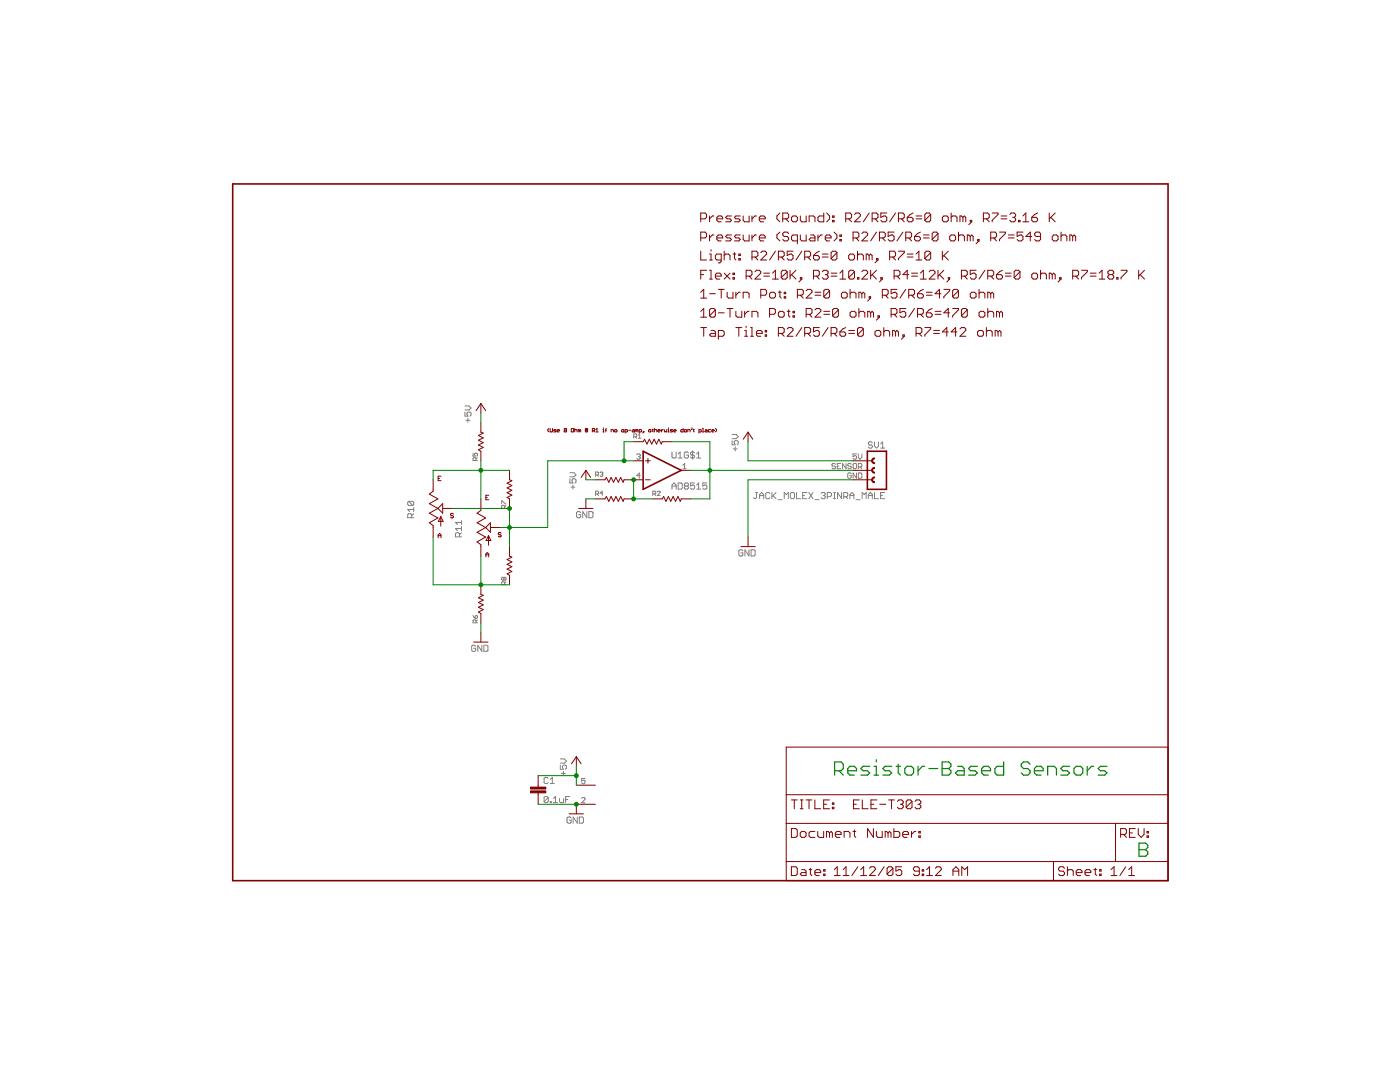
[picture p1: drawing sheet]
<svg xmlns="http://www.w3.org/2000/svg" width="279mm" height="216mm" viewBox="0 0 279 216" stroke-linecap="round" stroke-linejoin="round" font-family="sans-serif">
<g fill="#808080" stroke="#808080" stroke-width=".2">
<path d="M150.4 99.3l.2 .2z"/>
<path d="M150.6 99.5h.2z"/>
<path d="M150.8 99.5l.2-.2z"/>
<path d="M151 98.3v1z"/>
<path d="M150.8 98.3h.4z"/>
<path d="M151.6 98.7v.8z"/>
<path d="M151.6 98.7l.4-.4z"/>
<path d="M152 98.3l.4 .4z"/>
<path d="M152.4 98.7v.8z"/>
<path d="M151.6 98.9h.8z"/>
<path d="M153.4 98.3l.2 .2z"/>
<path d="M153 98.3h.4z"/>
<path d="M152.8 98.5l.2-.2z"/>
<path d="M152.8 98.5v.8z"/>
<path d="M152.8 99.3l.2 .2z"/>
<path d="M153 99.5h.4z"/>
<path d="M153.4 99.5l.2-.2z"/>
<path d="M154.1 98.3v1.2z"/>
<path d="M154.1 99.1l.8-.8z"/>
<path d="M154.3 98.9l.6 .6z"/>
<path d="M155.3 99.7h.8z"/>
<path d="M156.5 98.3v1.2z"/>
<path d="M156.5 98.3l.4 .4z"/>
<path d="M156.9 98.7l.4-.4z"/>
<path d="M157.3 98.3v1.2z"/>
<path d="M157.9 98.3h.4z"/>
<path d="M157.9 98.3l-.2 .2z"/>
<path d="M157.7 98.5v.8z"/>
<path d="M157.7 99.3l.2 .2z"/>
<path d="M157.9 99.5h.4z"/>
<path d="M158.3 99.5l.3-.2z"/>
<path d="M158.6 98.5v.8z"/>
<path d="M158.3 98.3l.3 .2z"/>
<path d="M159 98.3v1.2z"/>
<path d="M159 99.5h.8z"/>
<path d="M160.2 98.3h.8z"/>
<path d="M160.2 98.3v1.2z"/>
<path d="M160.2 99.5h.8z"/>
<path d="M160.2 98.9h.4z"/>
<path d="M161.4 98.3l.8 1.2z"/>
<path d="M162.2 98.3l-.8 1.2z"/>
<path d="M162.6 99.7h.9z"/>
<path d="M163.9 98.5l.2-.2z"/>
<path d="M164.1 98.3h.4z"/>
<path d="M164.5 98.3l.2 .2z"/>
<path d="M164.7 98.5v.2z"/>
<path d="M164.7 98.7l-.2 .2z"/>
<path d="M164.3 98.9h.2z"/>
<path d="M164.5 98.9l.2 .2z"/>
<path d="M164.7 99.1v.2z"/>
<path d="M164.7 99.3l-.2 .2z"/>
<path d="M164.1 99.5h.4z"/>
<path d="M163.9 99.3l.2 .2z"/>
<path d="M165.1 98.3v1.2z"/>
<path d="M165.1 98.3h.6z"/>
<path d="M165.7 98.3l.2 .2z"/>
<path d="M165.9 98.5v.4z"/>
<path d="M165.9 98.9l-.2 .2z"/>
<path d="M165.1 99.1h.6z"/>
<path d="M166.3 99.5h.4z"/>
<path d="M166.5 98.3v1.2z"/>
<path d="M166.3 98.3h.4z"/>
<path d="M167.2 98.3v1.2z"/>
<path d="M167.2 98.3l.8 1.2z"/>
<path d="M168 98.3v1.2z"/>
<path d="M168.4 98.3v1.2z"/>
<path d="M168.4 98.3h.6z"/>
<path d="M169 98.3l.2 .2z"/>
<path d="M169.2 98.5v.4z"/>
<path d="M169.2 98.9l-.2 .2z"/>
<path d="M168.4 99.1h.6z"/>
<path d="M168.8 99.1l.4 .4z"/>
<path d="M169.6 98.7v.8z"/>
<path d="M169.6 98.7l.4-.4z"/>
<path d="M170 98.3l.4 .4z"/>
<path d="M170.4 98.7v.8z"/>
<path d="M169.6 98.9h.8z"/>
<path d="M170.8 99.7h.8z"/>
<path d="M172.1 98.3v1.2z"/>
<path d="M172.1 98.3l.4 .4z"/>
<path d="M172.5 98.7l.4-.4z"/>
<path d="M172.9 98.3v1.2z"/>
<path d="M173.3 98.7v.8z"/>
<path d="M173.3 98.7l.4-.4z"/>
<path d="M173.7 98.3l.4 .4z"/>
<path d="M174.1 98.7v.8z"/>
<path d="M173.3 98.9h.8z"/>
<path d="M174.5 98.3v1.2z"/>
<path d="M174.5 99.5h.8z"/>
<path d="M175.7 98.3h.9z"/>
<path d="M175.7 98.3v1.2z"/>
<path d="M175.7 99.5h.9z"/>
<path d="M175.7 98.9h.4z"/>
<path d="M146.7 89.2v.8z"/>
<path d="M146.3 89.6h.8z"/>
<path d="M146.1 87.9v.9z"/>
<path d="M146.1 88.8h.6z"/>
<path d="M146.5 88.3l.2 .5z"/>
<path d="M146.5 88.1v.2z"/>
<path d="M146.5 88.1l.2-.2z"/>
<path d="M146.7 87.9h.4z"/>
<path d="M147.1 87.9l.2 .2z"/>
<path d="M147.3 88.1v.4z"/>
<path d="M147.3 88.5l-.2 .3z"/>
<path d="M146.1 87.5h.8z"/>
<path d="M146.9 87.5l.4-.4z"/>
<path d="M146.9 86.7l.4 .4z"/>
<path d="M146.1 86.7h.8z"/>
<path d="M148.1 109.7l.2 .2z"/>
<path d="M147.7 109.7h.4z"/>
<path d="M147.7 109.7l-.3 .2z"/>
<path d="M147.4 109.9v.8z"/>
<path d="M147.4 110.7l.3 .2z"/>
<path d="M147.7 110.9h.4z"/>
<path d="M148.3 110.7l-.2 .2z"/>
<path d="M148.3 110.3v.4z"/>
<path d="M147.8 110.3h.5z"/>
<path d="M148.7 109.7v1.2z"/>
<path d="M148.7 109.7l.8 1.2z"/>
<path d="M149.5 109.7v1.2z"/>
<path d="M149.9 109.7v1.2z"/>
<path d="M149.9 110.9h.6z"/>
<path d="M150.7 110.7l-.2 .2z"/>
<path d="M150.7 109.9v.8z"/>
<path d="M150.5 109.7l.2 .2z"/>
<path d="M149.9 109.7h.6z"/>
<path d="M134.1 96.8v.8z"/>
<path d="M134.1 96.8l.4-.4z"/>
<path d="M134.5 96.4l.4 .4z"/>
<path d="M134.9 96.8v.8z"/>
<path d="M134.1 97h.8z"/>
<path d="M135.3 96.4v1.2z"/>
<path d="M135.3 97.6h.7z"/>
<path d="M136 97.6l.2-.2z"/>
<path d="M136.2 96.6v.8z"/>
<path d="M136 96.4l.2 .2z"/>
<path d="M135.3 96.4h.7z"/>
<path d="M136.6 96.6l.2-.2z"/>
<path d="M136.8 96.4h.4z"/>
<path d="M137.2 96.4l.2 .2z"/>
<path d="M137.4 96.6v.2z"/>
<path d="M137.4 96.8l-.2 .2z"/>
<path d="M137.2 97l.2 .2z"/>
<path d="M137.4 97.2v.2z"/>
<path d="M137.4 97.4l-.2 .2z"/>
<path d="M136.8 97.6h.4z"/>
<path d="M136.6 97.4l.2 .2z"/>
<path d="M136.6 97.2v.2z"/>
<path d="M136.6 97.2l.2-.2z"/>
<path d="M136.6 96.8l.2 .2z"/>
<path d="M136.6 96.6v.2z"/>
<path d="M136.8 97h.4z"/>
<path d="M137.8 96.4h.8z"/>
<path d="M137.8 96.4v.6z"/>
<path d="M137.8 97l.4-.2z"/>
<path d="M138.2 96.8h.2z"/>
<path d="M138.4 96.8l.2 .2z"/>
<path d="M138.6 97v.4z"/>
<path d="M138.6 97.4l-.2 .2z"/>
<path d="M138 97.6h.4z"/>
<path d="M137.8 97.4l.2 .2z"/>
<path d="M139.4 96.4l-.4 .4z"/>
<path d="M139.4 96.4v1.2z"/>
<path d="M139 97.6h.8z"/>
<path d="M140.3 96.4h.8z"/>
<path d="M140.3 96.4v.6z"/>
<path d="M140.3 97l.4-.2z"/>
<path d="M140.7 96.8h.2z"/>
<path d="M140.9 96.8l.2 .2z"/>
<path d="M141.1 97v.4z"/>
<path d="M141.1 97.4l-.2 .2z"/>
<path d="M140.5 97.6h.4z"/>
<path d="M140.3 97.4l.2 .2z"/>
<path d="M108.6 159.1v.9z"/>
<path d="M108.6 159.1l.2-.2z"/>
<path d="M108.8 158.9h.4z"/>
<path d="M109.2 158.9l.2 .2z"/>
<path d="M109.4 159.1v.9z"/>
<path d="M109.2 160.1l.2-.1z"/>
<path d="M108.8 160.1h.4z"/>
<path d="M108.6 160l.2 .1z"/>
<path d="M108.6 160l.8-.9z"/>
<path d="M109.8 160v.1z"/>
<path d="M109.8 160h.2z"/>
<path d="M110 160v.1z"/>
<path d="M109.8 160.1h.2z"/>
<path d="M110.4 159.3l.4-.4z"/>
<path d="M110.8 158.9v1.2z"/>
<path d="M110.4 160.1h.9z"/>
<path d="M111.7 159.3v.7z"/>
<path d="M111.7 160l.2 .1z"/>
<path d="M111.9 160.1h.6z"/>
<path d="M112.5 159.3v.8z"/>
<path d="M112.9 158.9v1.2z"/>
<path d="M112.9 158.9h.8z"/>
<path d="M112.9 159.5h.4z"/>
<path d="M112.4 153.9v.8z"/>
<path d="M112 154.3h.8z"/>
<path d="M111.8 152.7v.8z"/>
<path d="M111.8 153.5h.6z"/>
<path d="M112.2 153.1l.2 .4z"/>
<path d="M112.2 152.9v.2z"/>
<path d="M112.4 152.7l-.2 .2z"/>
<path d="M112.4 152.7h.4z"/>
<path d="M112.8 152.7l.3 .2z"/>
<path d="M113.1 152.9v.4z"/>
<path d="M113.1 153.3l-.3 .2z"/>
<path d="M111.8 152.3h.8z"/>
<path d="M112.6 152.3l.5-.4z"/>
<path d="M112.6 151.4l.5 .5z"/>
<path d="M111.8 151.4h.8z"/>
<path d="M113.8 163l.2 .2z"/>
<path d="M113.4 163h.4z"/>
<path d="M113.4 163l-.2 .2z"/>
<path d="M113.2 163.2v.8z"/>
<path d="M113.2 164l.2 .3z"/>
<path d="M113.4 164.3h.4z"/>
<path d="M113.8 164.3l.2-.3z"/>
<path d="M114 163.6v.4z"/>
<path d="M113.6 163.6h.4z"/>
<path d="M114.4 163v1.3z"/>
<path d="M114.4 163l.8 1.3z"/>
<path d="M115.2 163v1.3z"/>
<path d="M115.6 163v1.3z"/>
<path d="M115.6 164.3h.6z"/>
<path d="M116.2 164.3l.2-.3z"/>
<path d="M116.4 163.2v.8z"/>
<path d="M116.2 163l.2 .2z"/>
<path d="M115.6 163h.6z"/>
<path d="M114.3 96.8v.8z"/>
<path d="M113.9 97.2h.8z"/>
<path d="M113.7 95.5v.9z"/>
<path d="M113.7 96.4h.6z"/>
<path d="M114.2 96l.1 .4z"/>
<path d="M114.2 95.8v.2z"/>
<path d="M114.3 95.5l-.1 .3z"/>
<path d="M114.3 95.5h.4z"/>
<path d="M114.7 95.5l.3 .3z"/>
<path d="M115 95.8v.4z"/>
<path d="M115 96.2l-.3 .2z"/>
<path d="M113.7 95.1h.9z"/>
<path d="M114.6 95.1l.4-.4z"/>
<path d="M114.6 94.3l.4 .4z"/>
<path d="M113.7 94.3h.9z"/>
<path d="M115.7 102.1l.2 .2z"/>
<path d="M115.3 102.1h.4z"/>
<path d="M115.1 102.3l.2-.2z"/>
<path d="M115.1 102.3v.8z"/>
<path d="M115.1 103.1l.2 .2z"/>
<path d="M115.3 103.3h.4z"/>
<path d="M115.7 103.3l.2-.2z"/>
<path d="M115.9 102.7v.4z"/>
<path d="M115.5 102.7h.4z"/>
<path d="M116.3 102.1v1.2z"/>
<path d="M116.3 102.1l.8 1.2z"/>
<path d="M117.1 102.1v1.2z"/>
<path d="M117.5 102.1v1.2z"/>
<path d="M117.5 103.3h.6z"/>
<path d="M118.1 103.3l.2-.2z"/>
<path d="M118.3 102.3v.8z"/>
<path d="M118.1 102.1l.2 .2z"/>
<path d="M117.5 102.1h.6z"/>
<path d="M93.4 83.5v.8z"/>
<path d="M93 83.9h.8z"/>
<path d="M92.8 82.2v.8z"/>
<path d="M92.8 83h.6z"/>
<path d="M93.2 82.6l.2 .4z"/>
<path d="M93.2 82.4v.2z"/>
<path d="M93.2 82.4l.2-.2z"/>
<path d="M93.4 82.2h.4z"/>
<path d="M93.8 82.2l.2 .2z"/>
<path d="M94 82.4v.4z"/>
<path d="M94 82.8l-.2 .2z"/>
<path d="M92.8 81.8h.8z"/>
<path d="M93.6 81.8l.4-.4z"/>
<path d="M93.6 81l.4 .4z"/>
<path d="M92.8 81h.8z"/>
<path d="M94.7 128.8l.2 .1z"/>
<path d="M94.3 128.8h.4z"/>
<path d="M94.3 128.8l-.2 .1z"/>
<path d="M94.1 128.9v.9z"/>
<path d="M94.1 129.8l.2 .2z"/>
<path d="M94.3 130h.4z"/>
<path d="M94.7 130l.2-.2z"/>
<path d="M94.9 129.3v.5z"/>
<path d="M94.5 129.3h.4z"/>
<path d="M95.4 128.8v1.2z"/>
<path d="M95.4 128.8l.8 1.2z"/>
<path d="M96.2 128.8v1.2z"/>
<path d="M96.6 128.8v1.2z"/>
<path d="M96.6 130h.6z"/>
<path d="M97.2 130l.2-.2z"/>
<path d="M97.4 128.9v.9z"/>
<path d="M97.2 128.8l.2 .1z"/>
<path d="M96.6 128.8h.6z"/>
<path d="M169.7 94.4l.2 .2z"/>
<path d="M169.4 94.4h.3z"/>
<path d="M169.2 94.6l.2-.2z"/>
<path d="M169.2 94.6v.6z"/>
<path d="M169.2 95.2l.2 .2z"/>
<path d="M169.4 95.4h.3z"/>
<path d="M169.9 95.2l-.2 .2z"/>
<path d="M169.9 94.9v.3z"/>
<path d="M169.5 94.9h.4z"/>
<path d="M170.2 94.4v1z"/>
<path d="M170.2 94.4l.7 1z"/>
<path d="M170.9 94.4v1z"/>
<path d="M171.3 94.4v1z"/>
<path d="M171.3 95.4h.5z"/>
<path d="M172 95.2l-.2 .2z"/>
<path d="M172 94.6v.6z"/>
<path d="M171.8 94.4l.2 .2z"/>
<path d="M171.3 94.4h.5z"/>
<path d="M166.6 92.5l.1 .1z"/>
<path d="M166.2 92.5h.4z"/>
<path d="M166 92.6l.2-.1z"/>
<path d="M166 92.6v.2z"/>
<path d="M166 92.8l.2 .2z"/>
<path d="M166.2 93h.4z"/>
<path d="M166.6 93l.1 .2z"/>
<path d="M166.7 93.2v.1z"/>
<path d="M166.7 93.3l-.1 .2z"/>
<path d="M166.2 93.5h.4z"/>
<path d="M166 93.3l.2 .2z"/>
<path d="M167.1 92.5h.7z"/>
<path d="M167.1 92.5v1z"/>
<path d="M167.1 93.5h.7z"/>
<path d="M167.1 93h.3z"/>
<path d="M168.1 92.5v1z"/>
<path d="M168.1 92.5l.7 1z"/>
<path d="M168.8 92.5v1z"/>
<path d="M169.7 92.5l.2 .1z"/>
<path d="M169.4 92.5h.3z"/>
<path d="M169.2 92.6l.2-.1z"/>
<path d="M169.2 92.6v.2z"/>
<path d="M169.2 92.8l.2 .2z"/>
<path d="M169.4 93h.3z"/>
<path d="M169.7 93l.2 .2z"/>
<path d="M169.9 93.2v.1z"/>
<path d="M169.9 93.3l-.2 .2z"/>
<path d="M169.4 93.5h.3z"/>
<path d="M169.2 93.3l.2 .2z"/>
<path d="M170.4 92.5h.4z"/>
<path d="M170.4 92.5l-.2 .1z"/>
<path d="M170.2 92.6v.7z"/>
<path d="M170.2 93.3l.2 .2z"/>
<path d="M170.4 93.5h.4z"/>
<path d="M170.9 93.3l-.1 .2z"/>
<path d="M170.9 92.6v.7z"/>
<path d="M170.8 92.5l.1 .1z"/>
<path d="M171.3 92.5v1z"/>
<path d="M171.3 92.5h.5z"/>
<path d="M171.8 92.5l.2 .1z"/>
<path d="M172 92.6v.4z"/>
<path d="M172 93l-.2 .2z"/>
<path d="M171.3 93.2h.5z"/>
<path d="M171.6 93.2l.4 .3z"/>
<path d="M170.2 90.6h.7z"/>
<path d="M170.2 90.6v.5z"/>
<path d="M170.2 91.1l.4-.2z"/>
<path d="M170.6 90.9h.2z"/>
<path d="M170.8 90.9l.1 .2z"/>
<path d="M170.9 91.1v.3z"/>
<path d="M170.9 91.4l-.1 .2z"/>
<path d="M170.4 91.6h.4z"/>
<path d="M170.2 91.4l.2 .2z"/>
<path d="M171.3 90.6v.7z"/>
<path d="M171.3 91.3l.3 .3z"/>
<path d="M171.6 91.6l.4-.3z"/>
<path d="M172 90.6v.7z"/>
<path d="M173.9 88.2l.2 .2z"/>
<path d="M173.5 88.2h.4z"/>
<path d="M173.5 88.2l-.2 .2z"/>
<path d="M173.3 88.4v.2z"/>
<path d="M173.3 88.6l.2 .2z"/>
<path d="M173.5 88.8h.4z"/>
<path d="M173.9 88.8l.2 .2z"/>
<path d="M174.1 89v.2z"/>
<path d="M174.1 89.2l-.2 .2z"/>
<path d="M173.5 89.4h.4z"/>
<path d="M173.3 89.2l.2 .2z"/>
<path d="M174.5 88.2v.8z"/>
<path d="M174.5 89l.4 .4z"/>
<path d="M174.9 89.4l.4-.4z"/>
<path d="M175.3 88.2v.8z"/>
<path d="M175.7 88.6l.4-.4z"/>
<path d="M176.1 88.2v1.2z"/>
<path d="M175.7 89.4h.9z"/>
<path d="M126.5 86.6v.8z"/>
<path d="M126.5 86.6h.4z"/>
<path d="M126.9 86.6l.2 .1z"/>
<path d="M127.1 86.7v.3z"/>
<path d="M126.9 87.1l.2-.1z"/>
<path d="M126.5 87.1h.4z"/>
<path d="M126.8 87.1l.3 .3z"/>
<path d="M127.4 86.9l.3-.3z"/>
<path d="M127.7 86.6v.8z"/>
<path d="M127.4 87.4h.5z"/>
<path d="M127.6 94.4v1z"/>
<path d="M127.6 94.4l-.5 .5z"/>
<path d="M127.1 94.9h.7z"/>
<path d="M127.1 90.7l.2-.1z"/>
<path d="M127.3 90.6h.3z"/>
<path d="M127.6 90.6l.2 .1z"/>
<path d="M127.8 90.7v.2z"/>
<path d="M127.6 91.1l.2-.2z"/>
<path d="M127.4 91.1h.2z"/>
<path d="M127.6 91.1l.2 .2z"/>
<path d="M127.8 91.3v.1z"/>
<path d="M127.8 91.4l-.2 .2z"/>
<path d="M127.3 91.6h.3z"/>
<path d="M127.1 91.4l.2 .2z"/>
<path d="M136.3 92.8l.3-.3z"/>
<path d="M136.6 92.5v1z"/>
<path d="M136.3 93.5h.7z"/>
<path d="M134.1 90.2v1z"/>
<path d="M134.1 91.2l.2 .2z"/>
<path d="M134.3 91.4h.4z"/>
<path d="M134.7 91.4l.2-.2z"/>
<path d="M134.9 90.2v1z"/>
<path d="M135.3 90.6l.4-.4z"/>
<path d="M135.7 90.2v1.2z"/>
<path d="M135.3 91.4h.9z"/>
<path d="M137.2 90.2l.2 .2z"/>
<path d="M136.8 90.2h.4z"/>
<path d="M136.6 90.4l.2-.2z"/>
<path d="M136.6 90.4v.8z"/>
<path d="M136.6 91.2l.2 .2z"/>
<path d="M136.8 91.4h.4z"/>
<path d="M137.2 91.4l.2-.2z"/>
<path d="M137.4 90.8v.4z"/>
<path d="M137 90.8h.4z"/>
<path d="M137.8 91.2l.2 .2z"/>
<path d="M138 91.4h.4z"/>
<path d="M138.4 91.4l.2-.2z"/>
<path d="M138.6 91v.2z"/>
<path d="M138.4 90.8l.2 .2z"/>
<path d="M138 90.8h.4z"/>
<path d="M137.8 90.6l.2 .2z"/>
<path d="M137.8 90.4v.2z"/>
<path d="M137.8 90.4l.2-.2z"/>
<path d="M138 90.2h.4z"/>
<path d="M138.4 90.2l.2 .2z"/>
<path d="M138.2 90v1.6z"/>
<path d="M139 90.6l.4-.4z"/>
<path d="M139.4 90.2v1.2z"/>
<path d="M139 91.4h.8z"/>
<path d="M116.1 155.3h.7z"/>
<path d="M116.1 155.3v.6z"/>
<path d="M116.1 155.9l.3-.2z"/>
<path d="M116.4 155.7h.2z"/>
<path d="M116.6 155.7l.2 .2z"/>
<path d="M116.8 155.9v.3z"/>
<path d="M116.8 156.2l-.2 .2z"/>
<path d="M116.2 156.4h.4z"/>
<path d="M116.1 156.2l.1 .2z"/>
<path d="M116.1 160.2h.7z"/>
<path d="M116.1 160.2l.7-.7z"/>
<path d="M116.8 159.3v.2z"/>
<path d="M116.6 159.1l.2 .2z"/>
<path d="M116.2 159.1h.4z"/>
<path d="M116.1 159.3l.1-.2z"/>
<path d="M109.2 155.1l.2 .2z"/>
<path d="M108.8 155.1h.4z"/>
<path d="M108.6 155.3l.2-.2z"/>
<path d="M108.6 155.3v.8z"/>
<path d="M108.6 156.1l.2 .2z"/>
<path d="M108.8 156.3h.4z"/>
<path d="M109.2 156.3l.2-.2z"/>
<path d="M109.8 155.5l.4-.4z"/>
<path d="M110.2 155.1v1.2z"/>
<path d="M109.8 156.3h.8z"/>
<path d="M130.3 98v.9z"/>
<path d="M130.3 98h.4z"/>
<path d="M130.7 98l.2 .1z"/>
<path d="M130.9 98.1v.3z"/>
<path d="M130.9 98.4l-.2 .2z"/>
<path d="M130.3 98.6h.4z"/>
<path d="M130.6 98.6l.3 .3z"/>
<path d="M131.2 98.9h.5z"/>
<path d="M131.7 98.3l-.5 .6z"/>
<path d="M131.7 98.1v.2z"/>
<path d="M131.6 98l.1 .1z"/>
<path d="M131.3 98h.3z"/>
<path d="M131.3 98l-.1 .1z"/>
<path d="M118.9 94.2v.9z"/>
<path d="M118.9 94.2h.4z"/>
<path d="M119.3 94.2l.1 .1z"/>
<path d="M119.4 94.3v.3z"/>
<path d="M119.4 94.6l-.1 .2z"/>
<path d="M118.9 94.8h.4z"/>
<path d="M119.1 94.8l.3 .3z"/>
<path d="M119.7 94.3l.2-.1z"/>
<path d="M119.9 94.2h.3z"/>
<path d="M120.2 94.2l.1 .1z"/>
<path d="M120.3 94.3v.2z"/>
<path d="M120.3 94.5l-.1 .1z"/>
<path d="M120 94.6h.2z"/>
<path d="M120.2 94.6l.1 .2z"/>
<path d="M120.3 94.8v.1z"/>
<path d="M120.3 94.9l-.1 .2z"/>
<path d="M119.9 95.1h.3z"/>
<path d="M119.7 94.9l.2 .2z"/>
<path d="M118.9 98v.9z"/>
<path d="M118.9 98h.4z"/>
<path d="M119.3 98l.1 .1z"/>
<path d="M119.4 98.1v.3z"/>
<path d="M119.4 98.4l-.1 .2z"/>
<path d="M118.9 98.6h.4z"/>
<path d="M119.1 98.6l.3 .3z"/>
<path d="M120.2 98v.9z"/>
<path d="M119.7 98.4l.5-.4z"/>
<path d="M119.7 98.4h.6z"/>
<path d="M94.4 91.9h.9z"/>
<path d="M94.4 91.5v.4z"/>
<path d="M94.4 91.5l.2-.2z"/>
<path d="M94.6 91.3h.2z"/>
<path d="M94.8 91.3l.2 .2z"/>
<path d="M95 91.5v.4z"/>
<path d="M95.3 91.3l-.3 .3z"/>
<path d="M94.4 90.4v.6z"/>
<path d="M94.4 91h.4z"/>
<path d="M94.7 90.7l.1 .3z"/>
<path d="M94.7 90.6v.1z"/>
<path d="M94.7 90.6l.1-.2z"/>
<path d="M94.8 90.4h.3z"/>
<path d="M95.1 90.4l.2 .2z"/>
<path d="M95.3 90.6v.3z"/>
<path d="M95.3 90.9l-.2 .1z"/>
<path d="M94.4 124.3h.9z"/>
<path d="M94.4 123.8v.5z"/>
<path d="M94.4 123.8l.2-.1z"/>
<path d="M94.6 123.7h.2z"/>
<path d="M94.8 123.7l.2 .1z"/>
<path d="M95 123.8v.5z"/>
<path d="M95 124l.3-.3z"/>
<path d="M94.4 122.8l.2 .3z"/>
<path d="M94.6 123.1l.2 .3z"/>
<path d="M94.8 123.4h.3z"/>
<path d="M95.3 123.3l-.2 .1z"/>
<path d="M95.3 123v.3z"/>
<path d="M95.1 122.8l.2 .2z"/>
<path d="M95 122.8h.1z"/>
<path d="M95 122.8l-.2 .2z"/>
<path d="M94.8 123v.4z"/>
<path d="M100.1 101.4h.9z"/>
<path d="M100.1 101v.4z"/>
<path d="M100.1 101l.2-.2z"/>
<path d="M100.3 100.8h.3z"/>
<path d="M100.6 100.8l.1 .2z"/>
<path d="M100.7 101v.4z"/>
<path d="M101 100.8l-.3 .3z"/>
<path d="M100.1 100v.5z"/>
<path d="M100.1 100h.2z"/>
<path d="M100.3 100l.6 .5z"/>
<path d="M100.9 100.5h.1z"/>
<path d="M100.1 116.6h.9z"/>
<path d="M100.1 116.2v.4z"/>
<path d="M100.1 116.2l.2-.1z"/>
<path d="M100.3 116.1h.3z"/>
<path d="M100.6 116.1l.1 .1z"/>
<path d="M100.7 116.2v.4z"/>
<path d="M101 116.1l-.3 .3z"/>
<path d="M100.1 115.6l.2 .2z"/>
<path d="M100.1 115.3v.3z"/>
<path d="M100.1 115.3l.2-.1z"/>
<path d="M100.3 115.2h.1z"/>
<path d="M100.4 115.2l.2 .1z"/>
<path d="M100.6 115.3l.1-.1z"/>
<path d="M100.7 115.2h.2z"/>
<path d="M100.9 115.2l.1 .1z"/>
<path d="M101 115.3v.3z"/>
<path d="M101 115.6l-.1 .2z"/>
<path d="M100.7 115.8h.2z"/>
<path d="M100.6 115.6l.1 .2z"/>
<path d="M100.6 115.6l-.2 .2z"/>
<path d="M100.3 115.8h.1z"/>
<path d="M100.6 115.3v.3z"/>
<path d="M81.4 103.3h1.2z"/>
<path d="M81.4 102.7v.6z"/>
<path d="M81.6 102.5l-.2 .2z"/>
<path d="M81.6 102.5h.4z"/>
<path d="M82 102.5l.2 .2z"/>
<path d="M82.2 102.7v.6z"/>
<path d="M82.2 102.9l.4-.4z"/>
<path d="M81.4 101.7l.4 .4z"/>
<path d="M81.4 101.7h1.2z"/>
<path d="M82.6 101.3v.8z"/>
<path d="M81.6 100.9h.8z"/>
<path d="M81.4 100.6l.2 .3z"/>
<path d="M81.4 100.2v.4z"/>
<path d="M81.6 100l-.2 .2z"/>
<path d="M81.6 100h.8z"/>
<path d="M82.4 100l.2 .2z"/>
<path d="M82.6 100.2v.4z"/>
<path d="M82.6 100.6l-.2 .3z"/>
<path d="M81.6 100l.8 .9z"/>
<path d="M90.9 107.1h1.2z"/>
<path d="M90.9 106.5v.6z"/>
<path d="M91.1 106.3l-.2 .2z"/>
<path d="M91.1 106.3h.4z"/>
<path d="M91.5 106.3l.2 .2z"/>
<path d="M91.7 106.5v.6z"/>
<path d="M91.7 106.7l.4-.4z"/>
<path d="M90.9 105.5l.4 .4z"/>
<path d="M90.9 105.5h1.2z"/>
<path d="M92.1 105.1v.8z"/>
<path d="M90.9 104.2l.4 .5z"/>
<path d="M90.9 104.2h1.2z"/>
<path d="M92.1 103.8v.9z"/>
</g>
<g fill="#800000" stroke="#800000" stroke-width=".2">
<path d="M109.3 86l.3 .2z"/>
<path d="M109.3 85.7v.3z"/>
<path d="M109.3 85.7l.3-.2z"/>
<path d="M109.8 85.5v.6z"/>
<path d="M109.8 86.1l.1 .1z"/>
<path d="M109.9 86.2h.3z"/>
<path d="M110.2 86.2l.1-.1z"/>
<path d="M110.3 85.5v.6z"/>
<path d="M110.5 86.2h.3z"/>
<path d="M110.8 86.2l.2-.1z"/>
<path d="M110.8 86l.2 .1z"/>
<path d="M110.6 86h.2z"/>
<path d="M110.5 85.9l.1 .1z"/>
<path d="M110.5 85.9l.1-.2z"/>
<path d="M110.6 85.7h.4z"/>
<path d="M111.3 86.2h.2z"/>
<path d="M111.2 86.1l.1 .1z"/>
<path d="M111.2 85.9v.2z"/>
<path d="M111.2 85.9l.1-.2z"/>
<path d="M111.3 85.7h.2z"/>
<path d="M111.5 85.7l.2 .2z"/>
<path d="M111.7 85.9v.1z"/>
<path d="M111.2 86h.5z"/>
<path d="M112.6 85.6v.5z"/>
<path d="M112.7 85.5l-.1 .1z"/>
<path d="M112.7 85.5h.2z"/>
<path d="M112.9 85.5l.2 .1z"/>
<path d="M113.1 85.6v.5z"/>
<path d="M112.9 86.2l.2-.1z"/>
<path d="M112.7 86.2h.2z"/>
<path d="M112.6 86.1l.1 .1z"/>
<path d="M112.6 86.1l.5-.5z"/>
<path d="M114.1 85.5h.3z"/>
<path d="M114 85.6l.1-.1z"/>
<path d="M114 85.6v.5z"/>
<path d="M114 86.1l.1 .1z"/>
<path d="M114.1 86.2h.3z"/>
<path d="M114.4 86.2l.1-.1z"/>
<path d="M114.5 85.6v.5z"/>
<path d="M114.4 85.5l.1 .1z"/>
<path d="M114.7 85.5v.7z"/>
<path d="M114.7 85.9l.1-.2z"/>
<path d="M114.8 85.7h.3z"/>
<path d="M115.1 85.7l.1 .2z"/>
<path d="M115.2 85.9v.3z"/>
<path d="M115.4 85.7v.5z"/>
<path d="M115.4 85.7h.1z"/>
<path d="M115.5 85.7l.1 .2z"/>
<path d="M115.6 85.9v.3z"/>
<path d="M115.6 85.9l.2-.2z"/>
<path d="M115.8 85.7l.1 .2z"/>
<path d="M115.9 85.9v.3z"/>
<path d="M117.2 86.2l.1-.1z"/>
<path d="M116.9 86.2h.3z"/>
<path d="M116.8 86.1l.1 .1z"/>
<path d="M116.8 85.6v.5z"/>
<path d="M116.9 85.5l-.1 .1z"/>
<path d="M116.9 85.5h.3z"/>
<path d="M117.2 85.5l.1 .1z"/>
<path d="M117.3 85.6v.3z"/>
<path d="M117.2 86l.1-.1z"/>
<path d="M116.9 86h.3z"/>
<path d="M116.9 85.7v.3z"/>
<path d="M116.9 85.7h.3z"/>
<path d="M117.2 85.7v.3z"/>
<path d="M118.2 85.5v.7z"/>
<path d="M118.2 85.5h.4z"/>
<path d="M118.6 85.5l.1 .1z"/>
<path d="M118.7 85.6v.3z"/>
<path d="M118.7 85.9l-.1 .1z"/>
<path d="M118.2 86h.4z"/>
<path d="M118.4 86l.3 .2z"/>
<path d="M118.9 85.7l.2-.2z"/>
<path d="M119.1 85.5v.7z"/>
<path d="M118.9 86.2h.5z"/>
<path d="M120.3 85.7h.1z"/>
<path d="M120.4 85.7v.5z"/>
<path d="M120.3 86.2h.2z"/>
<path d="M120.4 85.4v.1z"/>
<path d="M120.9 85.6v.6z"/>
<path d="M121 85.5l-.1 .1z"/>
<path d="M120.8 85.9h.2z"/>
<path d="M122 85.7v.5z"/>
<path d="M122 85.7h.3z"/>
<path d="M122.3 85.7l.1 .2z"/>
<path d="M122.4 85.9v.3z"/>
<path d="M122.8 86.2h.2z"/>
<path d="M123 86.2l.1-.1z"/>
<path d="M123.1 85.9v.2z"/>
<path d="M123 85.7l.1 .2z"/>
<path d="M122.8 85.7h.2z"/>
<path d="M122.8 85.7l-.1 .2z"/>
<path d="M122.7 85.9v.2z"/>
<path d="M122.7 86.1l.1 .1z"/>
<path d="M124.2 86.2h.2z"/>
<path d="M124.4 86.2l.1-.1z"/>
<path d="M124.5 85.9v.2z"/>
<path d="M124.4 85.7l.1 .2z"/>
<path d="M124.2 85.7h.2z"/>
<path d="M124.2 85.7l-.1 .2z"/>
<path d="M124.1 85.9v.2z"/>
<path d="M124.1 86.1l.1 .1z"/>
<path d="M124.8 85.7v.7z"/>
<path d="M124.8 85.7h.3z"/>
<path d="M125.1 85.7l.1 .2z"/>
<path d="M125.2 85.9v.2z"/>
<path d="M125.2 86.1l-.1 .1z"/>
<path d="M124.8 86.2h.3z"/>
<path d="M125.5 85.9h.4z"/>
<path d="M126.3 85.7h.2z"/>
<path d="M126.5 85.7l.1 .2z"/>
<path d="M126.6 85.9v.3z"/>
<path d="M126.3 86.2h.3z"/>
<path d="M126.2 86.1l.1 .1z"/>
<path d="M126.2 86.1l.1-.1z"/>
<path d="M126.3 86h.3z"/>
<path d="M126.9 85.7v.5z"/>
<path d="M126.9 85.7h.1z"/>
<path d="M127 85.7l.1 .2z"/>
<path d="M127.1 85.9v.3z"/>
<path d="M127.2 85.7l-.1 .2z"/>
<path d="M127.2 85.7l.1 .2z"/>
<path d="M127.3 85.9v.3z"/>
<path d="M127.6 85.7v.7z"/>
<path d="M127.6 85.7h.3z"/>
<path d="M127.9 85.7l.1 .2z"/>
<path d="M128 85.9v.2z"/>
<path d="M127.9 86.2l.1-.1z"/>
<path d="M127.6 86.2h.3z"/>
<path d="M128.3 86.4l.2-.2z"/>
<path d="M128.5 86.1v.1z"/>
<path d="M128.4 86.1h.1z"/>
<path d="M128.4 86.1v.1z"/>
<path d="M128.4 86.2h.1z"/>
<path d="M129.6 86.2h.2z"/>
<path d="M129.8 86.2l.1-.1z"/>
<path d="M129.9 85.9v.2z"/>
<path d="M129.8 85.7l.1 .2z"/>
<path d="M129.6 85.7h.2z"/>
<path d="M129.6 85.7l-.2 .2z"/>
<path d="M129.4 85.9v.2z"/>
<path d="M129.4 86.1l.2 .1z"/>
<path d="M130.3 85.6v.5z"/>
<path d="M130.3 86.1l.1 .1z"/>
<path d="M130.1 85.7h.3z"/>
<path d="M130.6 85.5v.7z"/>
<path d="M130.6 85.9l.1-.2z"/>
<path d="M130.7 85.7h.3z"/>
<path d="M131 85.7l.1 .2z"/>
<path d="M131.1 85.9v.3z"/>
<path d="M131.4 86.2h.3z"/>
<path d="M131.3 86.1l.1 .1z"/>
<path d="M131.3 85.9v.2z"/>
<path d="M131.3 85.9l.1-.2z"/>
<path d="M131.4 85.7h.3z"/>
<path d="M131.7 85.7l.1 .2z"/>
<path d="M131.8 85.9v.1z"/>
<path d="M131.3 86h.5z"/>
<path d="M132 85.7v.5z"/>
<path d="M132 86l.2-.3z"/>
<path d="M132.2 85.7h.2z"/>
<path d="M132.6 85.7v.4z"/>
<path d="M132.6 86.1l.1 .1z"/>
<path d="M132.8 86.1l-.1 .1z"/>
<path d="M132.8 86.1l.1 .1z"/>
<path d="M132.9 86.2l.2-.1z"/>
<path d="M133.1 85.7v.4z"/>
<path d="M133.3 85.7h.1z"/>
<path d="M133.4 85.7v.5z"/>
<path d="M133.3 86.2h.2z"/>
<path d="M133.4 85.4v.1z"/>
<path d="M133.8 86.2h.3z"/>
<path d="M134.1 86.2l.1-.1z"/>
<path d="M134.1 86l.1 .1z"/>
<path d="M133.9 86h.2z"/>
<path d="M133.8 85.9l.1 .1z"/>
<path d="M133.8 85.9l.1-.2z"/>
<path d="M133.9 85.7h.3z"/>
<path d="M134.6 86.2h.2z"/>
<path d="M134.5 86.1l.1 .1z"/>
<path d="M134.5 85.9v.2z"/>
<path d="M134.6 85.7l-.1 .2z"/>
<path d="M134.6 85.7h.2z"/>
<path d="M134.8 85.7l.1 .2z"/>
<path d="M134.9 85.9v.1z"/>
<path d="M134.5 86h.4z"/>
<path d="M136.3 85.5v.7z"/>
<path d="M136 86.2h.3z"/>
<path d="M135.9 86.1l.1 .1z"/>
<path d="M135.9 85.9v.2z"/>
<path d="M136 85.7l-.1 .2z"/>
<path d="M136 85.7h.3z"/>
<path d="M136.7 86.2h.2z"/>
<path d="M136.9 86.2l.1-.1z"/>
<path d="M137 85.9v.2z"/>
<path d="M136.9 85.7l.1 .2z"/>
<path d="M136.7 85.7h.2z"/>
<path d="M136.6 85.9l.1-.2z"/>
<path d="M136.6 85.9v.2z"/>
<path d="M136.6 86.1l.1 .1z"/>
<path d="M137.3 85.7v.5z"/>
<path d="M137.3 85.7h.3z"/>
<path d="M137.6 85.7l.1 .2z"/>
<path d="M137.7 85.9v.3z"/>
<path d="M138.1 85.4v.2z"/>
<path d="M138 85.7l.1-.1z"/>
<path d="M138.4 85.6v.5z"/>
<path d="M138.4 86.1l.2 .1z"/>
<path d="M138.3 85.7h.3z"/>
<path d="M139.5 85.7v.7z"/>
<path d="M139.5 85.7h.3z"/>
<path d="M139.8 85.7l.2 .2z"/>
<path d="M140 85.9v.2z"/>
<path d="M140 86.1l-.2 .1z"/>
<path d="M139.5 86.2h.3z"/>
<path d="M140.2 85.5h.1z"/>
<path d="M140.3 85.5v.7z"/>
<path d="M140.2 86.2h.2z"/>
<path d="M140.8 85.7h.2z"/>
<path d="M141 85.7l.1 .2z"/>
<path d="M141.1 85.9v.3z"/>
<path d="M140.8 86.2h.3z"/>
<path d="M140.7 86.1l.1 .1z"/>
<path d="M140.7 86.1l.1-.1z"/>
<path d="M140.8 86h.3z"/>
<path d="M141.5 85.7h.3z"/>
<path d="M141.4 85.9l.1-.2z"/>
<path d="M141.4 85.9v.2z"/>
<path d="M141.4 86.1l.1 .1z"/>
<path d="M141.5 86.2h.3z"/>
<path d="M142.2 86.2h.2z"/>
<path d="M142.1 86.1l.1 .1z"/>
<path d="M142.1 85.9v.2z"/>
<path d="M142.2 85.7l-.1 .2z"/>
<path d="M142.2 85.7h.2z"/>
<path d="M142.4 85.7l.1 .2z"/>
<path d="M142.5 85.9v.1z"/>
<path d="M142.1 86h.4z"/>
<path d="M142.8 86.2l.2-.2z"/>
<path d="M143 85.7v.3z"/>
<path d="M142.8 85.5l.2 .2z"/>
<path d="M139.8 42.5v1.8z"/>
<path d="M139.8 42.5h.9z"/>
<path d="M140.7 42.5l.3 .3z"/>
<path d="M141 42.8v.6z"/>
<path d="M141 43.4l-.3 .3z"/>
<path d="M139.8 43.7h.9z"/>
<path d="M141.6 43.1v1.2z"/>
<path d="M142.2 43.1l-.6 .6z"/>
<path d="M142.2 43.1h.3z"/>
<path d="M143.4 44.3h.5z"/>
<path d="M143.1 44l.3 .3z"/>
<path d="M143.1 43.4v.6z"/>
<path d="M143.1 43.4l.3-.3z"/>
<path d="M143.4 43.1h.5z"/>
<path d="M143.9 43.1l.3 .3z"/>
<path d="M144.2 43.4v.3z"/>
<path d="M143.1 43.7h1.1z"/>
<path d="M144.8 44.3h.9z"/>
<path d="M146 44l-.3 .3z"/>
<path d="M145.7 43.7l.3 .3z"/>
<path d="M145.1 43.7h.6z"/>
<path d="M144.8 43.4l.3 .3z"/>
<path d="M144.8 43.4l.3-.3z"/>
<path d="M145.1 43.1h.9z"/>
<path d="M146.6 44.3h.8z"/>
<path d="M147.7 44l-.3 .3z"/>
<path d="M147.4 43.7l.3 .3z"/>
<path d="M146.9 43.7h.5z"/>
<path d="M146.6 43.4l.3 .3z"/>
<path d="M146.6 43.4l.3-.3z"/>
<path d="M146.9 43.1h.8z"/>
<path d="M148.3 43.1v.9z"/>
<path d="M148.3 44l.3 .3z"/>
<path d="M148.6 44.3h.9z"/>
<path d="M149.5 43.1v1.2z"/>
<path d="M150.1 43.1v1.2z"/>
<path d="M150.1 43.7l.6-.6z"/>
<path d="M150.7 43.1h.3z"/>
<path d="M151.8 44.3h.6z"/>
<path d="M151.5 44l.3 .3z"/>
<path d="M151.5 43.4v.6z"/>
<path d="M151.5 43.4l.3-.3z"/>
<path d="M151.8 43.1h.6z"/>
<path d="M152.4 43.1l.3 .3z"/>
<path d="M152.7 43.4v.3z"/>
<path d="M151.5 43.7h1.2z"/>
<path d="M155 43.7l.6 .6z"/>
<path d="M155 43.1v.6z"/>
<path d="M155 43.1l.6-.6z"/>
<path d="M156.2 42.5v1.8z"/>
<path d="M156.2 42.5h.9z"/>
<path d="M157.1 42.5l.3 .3z"/>
<path d="M157.4 42.8v.6z"/>
<path d="M157.4 43.4l-.3 .3z"/>
<path d="M156.2 43.7h.9z"/>
<path d="M156.8 43.7l.6 .6z"/>
<path d="M158.3 44.3h.6z"/>
<path d="M159.1 44l-.2 .3z"/>
<path d="M159.1 43.4v.6z"/>
<path d="M158.9 43.1l.2 .3z"/>
<path d="M158.3 43.1h.6z"/>
<path d="M158 43.4l.3-.3z"/>
<path d="M158 43.4v.6z"/>
<path d="M158 44l.3 .3z"/>
<path d="M159.7 43.1v.9z"/>
<path d="M159.7 44l.3 .3z"/>
<path d="M160 44.3h.9z"/>
<path d="M160.9 43.1v1.2z"/>
<path d="M161.5 43.1v1.2z"/>
<path d="M161.5 43.1h.8z"/>
<path d="M162.3 43.1l.3 .3z"/>
<path d="M162.6 43.4v.9z"/>
<path d="M164.4 42.5v1.8z"/>
<path d="M163.5 44.3h.9z"/>
<path d="M163.2 44l.3 .3z"/>
<path d="M163.2 43.4v.6z"/>
<path d="M163.2 43.4l.3-.3z"/>
<path d="M163.5 43.1h.9z"/>
<path d="M165.6 43.7l-.6 .6z"/>
<path d="M165.6 43.1v.6z"/>
<path d="M165 42.5l.6 .6z"/>
<path d="M166.2 43.1h.3z"/>
<path d="M166.5 43.1v.3z"/>
<path d="M166.2 43.4h.3z"/>
<path d="M166.2 43.1v.3z"/>
<path d="M166.2 44h.3z"/>
<path d="M166.5 44v.3z"/>
<path d="M166.2 44.3h.3z"/>
<path d="M166.2 44v.3z"/>
<path d="M168.8 42.5v1.8z"/>
<path d="M168.8 42.5h.9z"/>
<path d="M169.7 42.5l.2 .3z"/>
<path d="M169.9 42.8v.6z"/>
<path d="M169.9 43.4l-.2 .3z"/>
<path d="M168.8 43.7h.9z"/>
<path d="M169.4 43.7l.5 .6z"/>
<path d="M170.5 44.3h1.2z"/>
<path d="M171.7 43.1l-1.2 1.2z"/>
<path d="M171.7 42.8v.3z"/>
<path d="M171.4 42.5l.3 .3z"/>
<path d="M170.8 42.5h.6z"/>
<path d="M170.8 42.5l-.3 .3z"/>
<path d="M173.5 42.5l-1.2 1.8z"/>
<path d="M174.1 42.5v1.8z"/>
<path d="M174.1 42.5h.8z"/>
<path d="M174.9 42.5l.3 .3z"/>
<path d="M175.2 42.8v.6z"/>
<path d="M175.2 43.4l-.3 .3z"/>
<path d="M174.1 43.7h.8z"/>
<path d="M174.6 43.7l.6 .6z"/>
<path d="M175.8 42.5h1.2z"/>
<path d="M175.8 42.5v.9z"/>
<path d="M175.8 43.4l.6-.3z"/>
<path d="M176.4 43.1h.3z"/>
<path d="M176.7 43.1l.3 .3z"/>
<path d="M177 43.4v.6z"/>
<path d="M177 44l-.3 .3z"/>
<path d="M176.1 44.3h.6z"/>
<path d="M175.8 44l.3 .3z"/>
<path d="M178.7 42.5l-1.2 1.8z"/>
<path d="M179.3 42.5v1.8z"/>
<path d="M179.3 42.5h.9z"/>
<path d="M180.2 42.5l.3 .3z"/>
<path d="M180.5 42.8v.6z"/>
<path d="M180.5 43.4l-.3 .3z"/>
<path d="M179.3 43.7h.9z"/>
<path d="M179.9 43.7l.6 .6z"/>
<path d="M181.7 42.8l.5-.3z"/>
<path d="M181.1 43.4l.6-.6z"/>
<path d="M181.1 43.4v.6z"/>
<path d="M181.1 44l.3 .3z"/>
<path d="M181.4 44.3h.5z"/>
<path d="M181.9 44.3l.3-.3z"/>
<path d="M182.2 43.7v.3z"/>
<path d="M181.9 43.4l.3 .3z"/>
<path d="M181.1 43.4h.8z"/>
<path d="M182.8 43.7h1.2z"/>
<path d="M182.8 43.1h1.2z"/>
<path d="M184.6 42.8v1.2z"/>
<path d="M184.6 42.8l.3-.3z"/>
<path d="M184.9 42.5h.5z"/>
<path d="M185.4 42.5l.3 .3z"/>
<path d="M185.7 42.8v1.2z"/>
<path d="M185.7 44l-.3 .3z"/>
<path d="M184.9 44.3h.5z"/>
<path d="M184.6 44l.3 .3z"/>
<path d="M184.6 44l1.1-1.2z"/>
<path d="M188.4 44.3h.6z"/>
<path d="M189 44.3l.3-.3z"/>
<path d="M189.3 43.4v.6z"/>
<path d="M189 43.1l.3 .3z"/>
<path d="M188.4 43.1h.6z"/>
<path d="M188.1 43.4l.3-.3z"/>
<path d="M188.1 43.4v.6z"/>
<path d="M188.1 44l.3 .3z"/>
<path d="M189.8 42.5v1.8z"/>
<path d="M189.8 43.4l.3-.3z"/>
<path d="M190.1 43.1h.6z"/>
<path d="M190.7 43.1l.3 .3z"/>
<path d="M191 43.4v.9z"/>
<path d="M191.6 43.1v1.2z"/>
<path d="M191.6 43.1h.3z"/>
<path d="M191.9 43.1l.3 .3z"/>
<path d="M192.2 43.4v.9z"/>
<path d="M192.2 43.4l.3-.3z"/>
<path d="M192.5 43.1l.2 .3z"/>
<path d="M192.7 43.4v.9z"/>
<path d="M193.3 44.8l.6-.5z"/>
<path d="M193.9 44v.3z"/>
<path d="M193.6 44h.3z"/>
<path d="M193.6 44v.3z"/>
<path d="M193.6 44.3h.3z"/>
<path d="M196.3 42.5v1.8z"/>
<path d="M196.3 42.5h.8z"/>
<path d="M197.1 42.5l.3 .3z"/>
<path d="M197.4 42.8v.6z"/>
<path d="M197.4 43.4l-.3 .3z"/>
<path d="M196.3 43.7h.8z"/>
<path d="M196.8 43.7l.6 .6z"/>
<path d="M198 42.5h1.2z"/>
<path d="M199.2 42.5v.3z"/>
<path d="M199.2 42.8l-1.2 1.2z"/>
<path d="M198 44v.3z"/>
<path d="M199.8 43.7h1.1z"/>
<path d="M199.8 43.1h1.1z"/>
<path d="M201.8 42.5l-.3 .3z"/>
<path d="M201.8 42.5h.6z"/>
<path d="M202.4 42.5l.3 .3z"/>
<path d="M202.7 42.8v.3z"/>
<path d="M202.4 43.4l.3-.3z"/>
<path d="M202.1 43.4h.3z"/>
<path d="M202.4 43.4l.3 .3z"/>
<path d="M202.7 43.7v.3z"/>
<path d="M202.7 44l-.3 .3z"/>
<path d="M201.8 44.3h.6z"/>
<path d="M201.5 44l.3 .3z"/>
<path d="M203.3 44v.3z"/>
<path d="M203.3 44h.3z"/>
<path d="M203.6 44v.3z"/>
<path d="M203.3 44.3h.3z"/>
<path d="M204.7 42.5l-.5 .6z"/>
<path d="M204.7 42.5v1.8z"/>
<path d="M204.2 44.3h1.1z"/>
<path d="M206.5 42.8l.6-.3z"/>
<path d="M206.5 42.8l-.6 .6z"/>
<path d="M205.9 43.4v.6z"/>
<path d="M205.9 44l.3 .3z"/>
<path d="M206.2 44.3h.6z"/>
<path d="M206.8 44.3l.3-.3z"/>
<path d="M207.1 43.7v.3z"/>
<path d="M206.8 43.4l.3 .3z"/>
<path d="M205.9 43.4h.9z"/>
<path d="M209.4 42.5v1.8z"/>
<path d="M209.4 43.7l1.2-1.2z"/>
<path d="M209.7 43.4l.9 .9z"/>
<path d="M139.8 46.3v1.8z"/>
<path d="M139.8 46.3h.9z"/>
<path d="M140.7 46.3l.3 .3z"/>
<path d="M141 46.6v.6z"/>
<path d="M141 47.2l-.3 .3z"/>
<path d="M139.8 47.5h.9z"/>
<path d="M141.6 46.9v1.2z"/>
<path d="M142.2 46.9l-.6 .6z"/>
<path d="M142.2 46.9h.3z"/>
<path d="M143.4 48.1h.5z"/>
<path d="M143.1 47.8l.3 .3z"/>
<path d="M143.1 47.2v.6z"/>
<path d="M143.1 47.2l.3-.3z"/>
<path d="M143.4 46.9h.5z"/>
<path d="M143.9 46.9l.3 .3z"/>
<path d="M144.2 47.2v.3z"/>
<path d="M143.1 47.5h1.1z"/>
<path d="M144.8 48.1h.9z"/>
<path d="M146 47.8l-.3 .3z"/>
<path d="M145.7 47.5l.3 .3z"/>
<path d="M145.1 47.5h.6z"/>
<path d="M144.8 47.2l.3 .3z"/>
<path d="M144.8 47.2l.3-.3z"/>
<path d="M145.1 46.9h.9z"/>
<path d="M146.6 48.1h.8z"/>
<path d="M147.7 47.8l-.3 .3z"/>
<path d="M147.4 47.5l.3 .3z"/>
<path d="M146.9 47.5h.5z"/>
<path d="M146.6 47.2l.3 .3z"/>
<path d="M146.9 46.9l-.3 .3z"/>
<path d="M146.9 46.9h.8z"/>
<path d="M148.3 46.9v.9z"/>
<path d="M148.3 47.8l.3 .3z"/>
<path d="M148.6 48.1h.9z"/>
<path d="M149.5 46.9v1.2z"/>
<path d="M150.1 46.9v1.2z"/>
<path d="M150.1 47.5l.6-.6z"/>
<path d="M150.7 46.9h.3z"/>
<path d="M151.8 48.1h.6z"/>
<path d="M151.5 47.8l.3 .3z"/>
<path d="M151.5 47.2v.6z"/>
<path d="M151.5 47.2l.3-.3z"/>
<path d="M151.8 46.9h.6z"/>
<path d="M152.4 46.9l.3 .3z"/>
<path d="M152.7 47.2v.3z"/>
<path d="M151.5 47.5h1.2z"/>
<path d="M155 47.5l.6 .6z"/>
<path d="M155 46.9v.6z"/>
<path d="M155 46.9l.6-.6z"/>
<path d="M157.1 46.3l.3 .3z"/>
<path d="M156.5 46.3h.6z"/>
<path d="M156.5 46.3l-.3 .3z"/>
<path d="M156.2 46.6v.3z"/>
<path d="M156.2 46.9l.3 .3z"/>
<path d="M156.5 47.2h.6z"/>
<path d="M157.1 47.2l.3 .3z"/>
<path d="M157.4 47.5v.3z"/>
<path d="M157.4 47.8l-.3 .3z"/>
<path d="M156.5 48.1h.6z"/>
<path d="M156.2 47.8l.3 .3z"/>
<path d="M159.1 46.9v1.7z"/>
<path d="M158.3 46.9h.8z"/>
<path d="M158.3 46.9l-.3 .3z"/>
<path d="M158 47.2v.6z"/>
<path d="M158 47.8l.3 .3z"/>
<path d="M158.3 48.1h.8z"/>
<path d="M159.7 46.9v.9z"/>
<path d="M159.7 47.8l.3 .3z"/>
<path d="M160 48.1h.9z"/>
<path d="M160.9 46.9v1.2z"/>
<path d="M161.8 46.9h.5z"/>
<path d="M162.3 46.9l.3 .3z"/>
<path d="M162.6 47.2v.9z"/>
<path d="M161.8 48.1h.8z"/>
<path d="M161.5 47.8l.3 .3z"/>
<path d="M161.5 47.8l.3-.3z"/>
<path d="M161.8 47.5h.8z"/>
<path d="M163.2 46.9v1.2z"/>
<path d="M163.8 46.9l-.6 .6z"/>
<path d="M163.8 46.9h.3z"/>
<path d="M165 48.1h.6z"/>
<path d="M164.7 47.8l.3 .3z"/>
<path d="M164.7 47.2v.6z"/>
<path d="M164.7 47.2l.3-.3z"/>
<path d="M165 46.9h.6z"/>
<path d="M165.6 46.9l.3 .3z"/>
<path d="M165.9 47.2v.3z"/>
<path d="M164.7 47.5h1.2z"/>
<path d="M167 47.5l-.5 .6z"/>
<path d="M167 46.9v.6z"/>
<path d="M166.5 46.3l.5 .6z"/>
<path d="M167.6 46.9h.3z"/>
<path d="M167.9 46.9v.3z"/>
<path d="M167.6 47.2h.3z"/>
<path d="M167.6 46.9v.3z"/>
<path d="M167.6 47.8h.3z"/>
<path d="M167.9 47.8v.3z"/>
<path d="M167.6 48.1h.3z"/>
<path d="M167.6 47.8v.3z"/>
<path d="M170.2 46.3v1.8z"/>
<path d="M170.2 46.3h.9z"/>
<path d="M171.1 46.3l.3 .3z"/>
<path d="M171.4 46.6v.6z"/>
<path d="M171.4 47.2l-.3 .3z"/>
<path d="M170.2 47.5h.9z"/>
<path d="M170.8 47.5l.6 .6z"/>
<path d="M172 48.1h1.2z"/>
<path d="M173.2 46.9l-1.2 1.2z"/>
<path d="M173.2 46.6v.3z"/>
<path d="M172.9 46.3l.3 .3z"/>
<path d="M172.3 46.3h.6z"/>
<path d="M172 46.6l.3-.3z"/>
<path d="M174.9 46.3l-1.1 1.8z"/>
<path d="M175.5 46.3v1.8z"/>
<path d="M175.5 46.3h.9z"/>
<path d="M176.4 46.3l.3 .3z"/>
<path d="M176.7 46.6v.6z"/>
<path d="M176.7 47.2l-.3 .3z"/>
<path d="M175.5 47.5h.9z"/>
<path d="M176.1 47.5l.6 .6z"/>
<path d="M177.2 46.3h1.2z"/>
<path d="M177.2 46.3v.9z"/>
<path d="M177.2 47.2l.6-.3z"/>
<path d="M177.8 46.9h.3z"/>
<path d="M178.1 46.9l.3 .3z"/>
<path d="M178.4 47.2v.6z"/>
<path d="M178.4 47.8l-.3 .3z"/>
<path d="M177.5 48.1h.6z"/>
<path d="M177.2 47.8l.3 .3z"/>
<path d="M180.2 46.3l-1.2 1.8z"/>
<path d="M180.8 46.3v1.8z"/>
<path d="M180.8 46.3h.9z"/>
<path d="M181.7 46.3l.2 .3z"/>
<path d="M181.9 46.6v.6z"/>
<path d="M181.9 47.2l-.2 .3z"/>
<path d="M180.8 47.5h.9z"/>
<path d="M181.4 47.5l.5 .6z"/>
<path d="M183.1 46.6l.6-.3z"/>
<path d="M182.5 47.2l.6-.6z"/>
<path d="M182.5 47.2v.6z"/>
<path d="M182.5 47.8l.3 .3z"/>
<path d="M182.8 48.1h.6z"/>
<path d="M183.4 48.1l.3-.3z"/>
<path d="M183.7 47.5v.3z"/>
<path d="M183.4 47.2l.3 .3z"/>
<path d="M182.5 47.2h.9z"/>
<path d="M184.3 47.5h1.1z"/>
<path d="M184.3 46.9h1.1z"/>
<path d="M186 46.6v1.2z"/>
<path d="M186.3 46.3l-.3 .3z"/>
<path d="M186.3 46.3h.6z"/>
<path d="M186.9 46.3l.3 .3z"/>
<path d="M187.2 46.6v1.2z"/>
<path d="M187.2 47.8l-.3 .3z"/>
<path d="M186.3 48.1h.6z"/>
<path d="M186 47.8l.3 .3z"/>
<path d="M187.2 46.6l-1.2 1.2z"/>
<path d="M189.8 48.1h.6z"/>
<path d="M190.4 48.1l.3-.3z"/>
<path d="M190.7 47.2v.6z"/>
<path d="M190.4 46.9l.3 .3z"/>
<path d="M189.8 46.9h.6z"/>
<path d="M189.8 46.9l-.3 .3z"/>
<path d="M189.5 47.2v.6z"/>
<path d="M189.5 47.8l.3 .3z"/>
<path d="M191.3 46.3v1.8z"/>
<path d="M191.3 47.2l.3-.3z"/>
<path d="M191.6 46.9h.6z"/>
<path d="M192.2 46.9l.3 .3z"/>
<path d="M192.5 47.2v.9z"/>
<path d="M193 46.9v1.2z"/>
<path d="M193 46.9h.3z"/>
<path d="M193.3 46.9l.3 .3z"/>
<path d="M193.6 47.2v.9z"/>
<path d="M193.6 47.2l.3-.3z"/>
<path d="M193.9 46.9l.3 .3z"/>
<path d="M194.2 47.2v.9z"/>
<path d="M194.8 48.6l.6-.5z"/>
<path d="M195.4 47.8v.3z"/>
<path d="M195.1 47.8h.3z"/>
<path d="M195.1 47.8v.3z"/>
<path d="M195.1 48.1h.3z"/>
<path d="M197.7 46.3v1.8z"/>
<path d="M197.7 46.3h.9z"/>
<path d="M198.6 46.3l.3 .3z"/>
<path d="M198.9 46.6v.6z"/>
<path d="M198.9 47.2l-.3 .3z"/>
<path d="M197.7 47.5h.9z"/>
<path d="M198.3 47.5l.6 .6z"/>
<path d="M199.5 46.3h1.1z"/>
<path d="M200.6 46.3v.3z"/>
<path d="M199.5 47.8l1.1-1.2z"/>
<path d="M199.5 47.8v.3z"/>
<path d="M201.2 47.5h1.2z"/>
<path d="M201.2 46.9h1.2z"/>
<path d="M203 46.3h1.2z"/>
<path d="M203 46.3v.9z"/>
<path d="M203 47.2l.6-.3z"/>
<path d="M203.6 46.9h.3z"/>
<path d="M203.9 46.9l.3 .3z"/>
<path d="M204.2 47.2v.6z"/>
<path d="M204.2 47.8l-.3 .3z"/>
<path d="M203.3 48.1h.6z"/>
<path d="M203 47.8l.3 .3z"/>
<path d="M205.6 46.3v1.8z"/>
<path d="M204.7 47.2l.9-.9z"/>
<path d="M204.7 47.2h1.2z"/>
<path d="M206.5 47.8l.3 .3z"/>
<path d="M206.8 48.1h.6z"/>
<path d="M207.4 48.1l.3-.3z"/>
<path d="M207.7 46.6v1.2z"/>
<path d="M207.4 46.3l.3 .3z"/>
<path d="M206.8 46.3h.6z"/>
<path d="M206.8 46.3l-.3 .3z"/>
<path d="M206.5 46.6v.3z"/>
<path d="M206.5 46.9l.3 .3z"/>
<path d="M206.8 47.2h.9z"/>
<path d="M210.3 48.1h.6z"/>
<path d="M210.9 48.1l.3-.3z"/>
<path d="M211.2 47.2v.6z"/>
<path d="M210.9 46.9l.3 .3z"/>
<path d="M210.3 46.9h.6z"/>
<path d="M210.3 46.9l-.3 .3z"/>
<path d="M210 47.2v.6z"/>
<path d="M210 47.8l.3 .3z"/>
<path d="M211.8 46.3v1.8z"/>
<path d="M212 46.9l-.2 .3z"/>
<path d="M212 46.9h.6z"/>
<path d="M212.6 46.9l.3 .3z"/>
<path d="M212.9 47.2v.9z"/>
<path d="M213.5 46.9v1.2z"/>
<path d="M213.5 46.9h.3z"/>
<path d="M213.8 46.9l.3 .3z"/>
<path d="M214.1 47.2v.9z"/>
<path d="M214.1 47.2l.3-.3z"/>
<path d="M214.4 46.9l.3 .3z"/>
<path d="M214.7 47.2v.9z"/>
<path d="M139.8 50.1v1.8z"/>
<path d="M139.8 51.9h1.2z"/>
<path d="M141.6 50.7h.3z"/>
<path d="M141.9 50.7v1.2z"/>
<path d="M141.6 51.9h.6z"/>
<path d="M141.9 49.8v.3z"/>
<path d="M143.4 52.5h.3z"/>
<path d="M143.9 52.2l-.2 .3z"/>
<path d="M143.9 50.7v1.5z"/>
<path d="M143.1 50.7h.8z"/>
<path d="M143.1 50.7l-.3 .3z"/>
<path d="M142.8 51v.6z"/>
<path d="M142.8 51.6l.3 .3z"/>
<path d="M143.1 51.9h.8z"/>
<path d="M144.5 50.1v1.8z"/>
<path d="M144.5 51l.3-.3z"/>
<path d="M144.8 50.7h.6z"/>
<path d="M145.4 50.7l.3 .3z"/>
<path d="M145.7 51v.9z"/>
<path d="M146.6 50.4v1.2z"/>
<path d="M146.6 51.6l.3 .3z"/>
<path d="M146.3 50.7h.6z"/>
<path d="M147.4 50.7h.3z"/>
<path d="M147.7 50.7v.3z"/>
<path d="M147.4 51h.3z"/>
<path d="M147.4 50.7v.3z"/>
<path d="M147.4 51.6h.3z"/>
<path d="M147.7 51.6v.3z"/>
<path d="M147.4 51.9h.3z"/>
<path d="M147.4 51.6v.3z"/>
<path d="M150.1 50.1v1.8z"/>
<path d="M150.1 50.1h.9z"/>
<path d="M151 50.1l.3 .3z"/>
<path d="M151.3 50.4v.6z"/>
<path d="M151.3 51l-.3 .3z"/>
<path d="M150.1 51.3h.9z"/>
<path d="M150.7 51.3l.6 .6z"/>
<path d="M151.8 51.9h1.2z"/>
<path d="M153 50.7l-1.2 1.2z"/>
<path d="M153 50.4v.3z"/>
<path d="M152.7 50.1l.3 .3z"/>
<path d="M152.1 50.1h.6z"/>
<path d="M152.1 50.1l-.3 .3z"/>
<path d="M154.7 50.1l-1.1 1.8z"/>
<path d="M155.3 50.1v1.8z"/>
<path d="M155.3 50.1h.9z"/>
<path d="M156.2 50.1l.3 .3z"/>
<path d="M156.5 50.4v.6z"/>
<path d="M156.5 51l-.3 .3z"/>
<path d="M155.3 51.3h.9z"/>
<path d="M155.9 51.3l.6 .6z"/>
<path d="M157.1 50.1h1.2z"/>
<path d="M157.1 50.1v.9z"/>
<path d="M157.1 51l.6-.3z"/>
<path d="M157.7 50.7h.3z"/>
<path d="M158 50.7l.3 .3z"/>
<path d="M158.3 51v.6z"/>
<path d="M158.3 51.6l-.3 .3z"/>
<path d="M157.4 51.9h.6z"/>
<path d="M157.1 51.6l.3 .3z"/>
<path d="M160 50.1l-1.1 1.8z"/>
<path d="M160.6 50.1v1.8z"/>
<path d="M160.6 50.1h.9z"/>
<path d="M161.5 50.1l.3 .3z"/>
<path d="M161.8 50.4v.6z"/>
<path d="M161.8 51l-.3 .3z"/>
<path d="M160.6 51.3h.9z"/>
<path d="M161.2 51.3l.6 .6z"/>
<path d="M162.9 50.4l.6-.3z"/>
<path d="M162.3 51l.6-.6z"/>
<path d="M162.3 51v.6z"/>
<path d="M162.3 51.6l.3 .3z"/>
<path d="M162.6 51.9h.6z"/>
<path d="M163.5 51.6l-.3 .3z"/>
<path d="M163.5 51.3v.3z"/>
<path d="M163.2 51l.3 .3z"/>
<path d="M162.3 51h.9z"/>
<path d="M164.1 51.3h1.2z"/>
<path d="M164.1 50.7h1.2z"/>
<path d="M165.9 50.4v1.2z"/>
<path d="M165.9 50.4l.3-.3z"/>
<path d="M166.2 50.1h.5z"/>
<path d="M166.7 50.1l.3 .3z"/>
<path d="M167 50.4v1.2z"/>
<path d="M167 51.6l-.3 .3z"/>
<path d="M166.2 51.9h.5z"/>
<path d="M165.9 51.6l.3 .3z"/>
<path d="M165.9 51.6l1.1-1.2z"/>
<path d="M169.7 51.9h.5z"/>
<path d="M170.2 51.9l.3-.3z"/>
<path d="M170.5 51v.6z"/>
<path d="M170.2 50.7l.3 .3z"/>
<path d="M169.7 50.7h.5z"/>
<path d="M169.7 50.7l-.3 .3z"/>
<path d="M169.4 51v.6z"/>
<path d="M169.4 51.6l.3 .3z"/>
<path d="M171.1 50.1v1.8z"/>
<path d="M171.4 50.7l-.3 .3z"/>
<path d="M171.4 50.7h.6z"/>
<path d="M172 50.7l.3 .3z"/>
<path d="M172.3 51v.9z"/>
<path d="M172.9 50.7v1.2z"/>
<path d="M172.9 50.7h.3z"/>
<path d="M173.2 50.7l.3 .3z"/>
<path d="M173.5 51v.9z"/>
<path d="M173.5 51l.3-.3z"/>
<path d="M173.8 50.7l.3 .3z"/>
<path d="M174.1 51v.9z"/>
<path d="M174.6 52.5l.6-.6z"/>
<path d="M175.2 51.6v.3z"/>
<path d="M174.9 51.6h.3z"/>
<path d="M174.9 51.6v.3z"/>
<path d="M174.9 51.9h.3z"/>
<path d="M177.5 50.1v1.8z"/>
<path d="M177.5 50.1h.9z"/>
<path d="M178.4 50.1l.3 .3z"/>
<path d="M178.7 50.4v.6z"/>
<path d="M178.7 51l-.3 .3z"/>
<path d="M177.5 51.3h.9z"/>
<path d="M178.1 51.3l.6 .6z"/>
<path d="M179.3 50.1h1.2z"/>
<path d="M180.5 50.1v.3z"/>
<path d="M180.5 50.4l-1.2 1.2z"/>
<path d="M179.3 51.6v.3z"/>
<path d="M181.1 51.3h1.1z"/>
<path d="M181.1 50.7h1.1z"/>
<path d="M182.8 50.7l.6-.6z"/>
<path d="M183.4 50.1v1.8z"/>
<path d="M182.8 51.9h1.2z"/>
<path d="M184.6 50.4v1.2z"/>
<path d="M184.6 50.4l.3-.3z"/>
<path d="M184.9 50.1h.5z"/>
<path d="M185.4 50.1l.3 .3z"/>
<path d="M185.7 50.4v1.2z"/>
<path d="M185.7 51.6l-.3 .3z"/>
<path d="M184.9 51.9h.5z"/>
<path d="M184.6 51.6l.3 .3z"/>
<path d="M184.6 51.6l1.1-1.2z"/>
<path d="M188.1 50.1v1.8z"/>
<path d="M188.1 51.3l1.2-1.2z"/>
<path d="M188.4 51l.9 .9z"/>
<path d="M139.8 53.9v1.8z"/>
<path d="M139.8 53.9h1.2z"/>
<path d="M139.8 54.8h.6z"/>
<path d="M141.6 53.9h.3z"/>
<path d="M141.9 53.9v1.8z"/>
<path d="M141.6 55.7h.6z"/>
<path d="M143.1 55.7h.6z"/>
<path d="M142.8 55.4l.3 .3z"/>
<path d="M142.8 54.8v.6z"/>
<path d="M142.8 54.8l.3-.3z"/>
<path d="M143.1 54.5h.6z"/>
<path d="M143.7 54.5l.2 .3z"/>
<path d="M143.9 54.8v.3z"/>
<path d="M142.8 55.1h1.1z"/>
<path d="M144.5 54.5l1.2 1.2z"/>
<path d="M145.7 54.5l-1.2 1.2z"/>
<path d="M146.3 54.5h.3z"/>
<path d="M146.6 54.5v.3z"/>
<path d="M146.3 54.8h.3z"/>
<path d="M146.3 54.5v.3z"/>
<path d="M146.3 55.4h.3z"/>
<path d="M146.6 55.4v.3z"/>
<path d="M146.3 55.7h.3z"/>
<path d="M146.3 55.4v.3z"/>
<path d="M148.9 53.9v1.8z"/>
<path d="M148.9 53.9h.9z"/>
<path d="M149.8 53.9l.3 .3z"/>
<path d="M150.1 54.2v.6z"/>
<path d="M150.1 54.8l-.3 .3z"/>
<path d="M148.9 55.1h.9z"/>
<path d="M149.5 55.1l.6 .6z"/>
<path d="M150.7 55.7h1.1z"/>
<path d="M151.8 54.5l-1.1 1.2z"/>
<path d="M151.8 54.2v.3z"/>
<path d="M151.5 53.9l.3 .3z"/>
<path d="M151 53.9h.5z"/>
<path d="M150.7 54.2l.3-.3z"/>
<path d="M152.4 55.1h1.2z"/>
<path d="M152.4 54.5h1.2z"/>
<path d="M154.2 54.5l.5-.6z"/>
<path d="M154.7 53.9v1.8z"/>
<path d="M154.2 55.7h1.1z"/>
<path d="M155.9 54.2v1.2z"/>
<path d="M155.9 54.2l.3-.3z"/>
<path d="M156.2 53.9h.6z"/>
<path d="M156.8 53.9l.3 .3z"/>
<path d="M157.1 54.2v1.2z"/>
<path d="M157.1 55.4l-.3 .3z"/>
<path d="M156.2 55.7h.6z"/>
<path d="M155.9 55.4l.3 .3z"/>
<path d="M155.9 55.4l1.2-1.2z"/>
<path d="M157.7 53.9v1.8z"/>
<path d="M157.7 55.1l1.2-1.2z"/>
<path d="M158 54.8l.9 .9z"/>
<path d="M159.4 56.3l.6-.6z"/>
<path d="M160 55.4v.3z"/>
<path d="M159.7 55.4h.3z"/>
<path d="M159.7 55.4v.3z"/>
<path d="M159.7 55.7h.3z"/>
<path d="M162.3 53.9v1.8z"/>
<path d="M162.3 53.9h.9z"/>
<path d="M163.2 53.9l.3 .3z"/>
<path d="M163.5 54.2v.6z"/>
<path d="M163.5 54.8l-.3 .3z"/>
<path d="M162.3 55.1h.9z"/>
<path d="M162.9 55.1l.6 .6z"/>
<path d="M164.1 54.2l.3-.3z"/>
<path d="M164.4 53.9h.6z"/>
<path d="M165 53.9l.3 .3z"/>
<path d="M165.3 54.2v.3z"/>
<path d="M165.3 54.5l-.3 .3z"/>
<path d="M164.7 54.8h.3z"/>
<path d="M165 54.8l.3 .3z"/>
<path d="M165.3 55.1v.3z"/>
<path d="M165.3 55.4l-.3 .3z"/>
<path d="M164.4 55.7h.6z"/>
<path d="M164.1 55.4l.3 .3z"/>
<path d="M165.9 55.1h1.1z"/>
<path d="M165.9 54.5h1.1z"/>
<path d="M167.6 54.5l.6-.6z"/>
<path d="M168.2 53.9v1.8z"/>
<path d="M167.6 55.7h1.2z"/>
<path d="M169.4 54.2v1.2z"/>
<path d="M169.7 53.9l-.3 .3z"/>
<path d="M169.7 53.9h.5z"/>
<path d="M170.2 53.9l.3 .3z"/>
<path d="M170.5 54.2v1.2z"/>
<path d="M170.5 55.4l-.3 .3z"/>
<path d="M169.7 55.7h.5z"/>
<path d="M169.4 55.4l.3 .3z"/>
<path d="M169.4 55.4l1.1-1.2z"/>
<path d="M171.1 55.4v.3z"/>
<path d="M171.1 55.4h.3z"/>
<path d="M171.4 55.4v.3z"/>
<path d="M171.1 55.7h.3z"/>
<path d="M172 55.7h1.2z"/>
<path d="M173.2 54.5l-1.2 1.2z"/>
<path d="M173.2 54.2v.3z"/>
<path d="M172.9 53.9l.3 .3z"/>
<path d="M172.3 53.9h.6z"/>
<path d="M172 54.2l.3-.3z"/>
<path d="M173.8 53.9v1.8z"/>
<path d="M173.8 55.1l1.1-1.2z"/>
<path d="M174.1 54.8l.8 .9z"/>
<path d="M175.5 56.3l.6-.6z"/>
<path d="M176.1 55.4v.3z"/>
<path d="M175.8 55.4h.3z"/>
<path d="M175.8 55.4v.3z"/>
<path d="M175.8 55.7h.3z"/>
<path d="M178.4 53.9v1.8z"/>
<path d="M178.4 53.9h.9z"/>
<path d="M179.3 53.9l.3 .3z"/>
<path d="M179.6 54.2v.6z"/>
<path d="M179.6 54.8l-.3 .3z"/>
<path d="M178.4 55.1h.9z"/>
<path d="M179 55.1l.6 .6z"/>
<path d="M181.1 53.9v1.8z"/>
<path d="M181.1 53.9l-.9 .9z"/>
<path d="M180.2 54.8h1.2z"/>
<path d="M181.9 55.1h1.2z"/>
<path d="M181.9 54.5h1.2z"/>
<path d="M183.7 54.5l.6-.6z"/>
<path d="M184.3 53.9v1.8z"/>
<path d="M183.7 55.7h1.2z"/>
<path d="M185.4 55.7h1.2z"/>
<path d="M186.6 54.5l-1.2 1.2z"/>
<path d="M186.6 54.2v.3z"/>
<path d="M186.3 53.9l.3 .3z"/>
<path d="M185.7 53.9h.6z"/>
<path d="M185.7 53.9l-.3 .3z"/>
<path d="M187.2 53.9v1.8z"/>
<path d="M187.2 55.1l1.2-1.2z"/>
<path d="M187.5 54.8l.9 .9z"/>
<path d="M189 56.3l.5-.6z"/>
<path d="M189.5 55.4v.3z"/>
<path d="M189.3 55.4h.2z"/>
<path d="M189.3 55.4v.3z"/>
<path d="M189.3 55.7h.2z"/>
<path d="M191.9 53.9v1.8z"/>
<path d="M191.9 53.9h.8z"/>
<path d="M192.7 53.9l.3 .3z"/>
<path d="M193 54.2v.6z"/>
<path d="M193 54.8l-.3 .3z"/>
<path d="M191.9 55.1h.8z"/>
<path d="M192.5 55.1l.5 .6z"/>
<path d="M193.6 53.9h1.2z"/>
<path d="M193.6 53.9v.9z"/>
<path d="M193.6 54.8l.6-.3z"/>
<path d="M194.2 54.5h.3z"/>
<path d="M194.5 54.5l.3 .3z"/>
<path d="M194.8 54.8v.6z"/>
<path d="M194.8 55.4l-.3 .3z"/>
<path d="M193.9 55.7h.6z"/>
<path d="M193.6 55.4l.3 .3z"/>
<path d="M196.6 53.9l-1.2 1.8z"/>
<path d="M197.1 53.9v1.8z"/>
<path d="M197.1 53.9h.9z"/>
<path d="M198 53.9l.3 .3z"/>
<path d="M198.3 54.2v.6z"/>
<path d="M198.3 54.8l-.3 .3z"/>
<path d="M197.1 55.1h.9z"/>
<path d="M197.7 55.1l.6 .6z"/>
<path d="M199.5 54.2l.6-.3z"/>
<path d="M198.9 54.8l.6-.6z"/>
<path d="M198.9 54.8v.6z"/>
<path d="M198.9 55.4l.3 .3z"/>
<path d="M199.2 55.7h.6z"/>
<path d="M199.8 55.7l.3-.3z"/>
<path d="M200.1 55.1v.3z"/>
<path d="M199.8 54.8l.3 .3z"/>
<path d="M198.9 54.8h.9z"/>
<path d="M200.6 55.1h1.2z"/>
<path d="M200.6 54.5h1.2z"/>
<path d="M202.4 54.2v1.2z"/>
<path d="M202.4 54.2l.3-.3z"/>
<path d="M202.7 53.9h.6z"/>
<path d="M203.3 53.9l.3 .3z"/>
<path d="M203.6 54.2v1.2z"/>
<path d="M203.6 55.4l-.3 .3z"/>
<path d="M202.7 55.7h.6z"/>
<path d="M202.4 55.4l.3 .3z"/>
<path d="M202.4 55.4l1.2-1.2z"/>
<path d="M206.2 55.7h.6z"/>
<path d="M206.8 55.7l.3-.3z"/>
<path d="M207.1 54.8v.6z"/>
<path d="M206.8 54.5l.3 .3z"/>
<path d="M206.2 54.5h.6z"/>
<path d="M206.2 54.5l-.3 .3z"/>
<path d="M205.9 54.8v.6z"/>
<path d="M205.9 55.4l.3 .3z"/>
<path d="M207.7 53.9v1.8z"/>
<path d="M207.9 54.5l-.2 .3z"/>
<path d="M207.9 54.5h.6z"/>
<path d="M208.5 54.5l.3 .3z"/>
<path d="M208.8 54.8v.9z"/>
<path d="M209.4 54.5v1.2z"/>
<path d="M209.4 54.5h.3z"/>
<path d="M209.7 54.5l.3 .3z"/>
<path d="M210 54.8v.9z"/>
<path d="M210 54.8l.3-.3z"/>
<path d="M210.3 54.5l.3 .3z"/>
<path d="M210.6 54.8v.9z"/>
<path d="M211.2 56.3l.6-.6z"/>
<path d="M211.8 55.4v.3z"/>
<path d="M211.5 55.4h.3z"/>
<path d="M211.5 55.4v.3z"/>
<path d="M211.5 55.7h.3z"/>
<path d="M214.1 53.9v1.8z"/>
<path d="M214.1 53.9h.9z"/>
<path d="M215 53.9l.3 .3z"/>
<path d="M215.3 54.2v.6z"/>
<path d="M215.3 54.8l-.3 .3z"/>
<path d="M214.1 55.1h.9z"/>
<path d="M214.7 55.1l.6 .6z"/>
<path d="M215.8 53.9h1.2z"/>
<path d="M217 53.9v.3z"/>
<path d="M217 54.2l-1.2 1.2z"/>
<path d="M215.8 55.4v.3z"/>
<path d="M217.6 55.1h1.2z"/>
<path d="M217.6 54.5h1.2z"/>
<path d="M219.4 54.5l.5-.6z"/>
<path d="M219.9 53.9v1.8z"/>
<path d="M219.4 55.7h1.1z"/>
<path d="M221.1 54.2l.3-.3z"/>
<path d="M221.4 53.9h.6z"/>
<path d="M222 53.9l.3 .3z"/>
<path d="M222.3 54.2v.3z"/>
<path d="M222.3 54.5l-.3 .3z"/>
<path d="M222 54.8l.3 .3z"/>
<path d="M222.3 55.1v.3z"/>
<path d="M222.3 55.4l-.3 .3z"/>
<path d="M221.4 55.7h.6z"/>
<path d="M221.1 55.4l.3 .3z"/>
<path d="M221.1 55.1v.3z"/>
<path d="M221.1 55.1l.3-.3z"/>
<path d="M221.1 54.5l.3 .3z"/>
<path d="M221.1 54.2v.3z"/>
<path d="M221.4 54.8h.6z"/>
<path d="M222.9 55.4v.3z"/>
<path d="M222.9 55.4h.2z"/>
<path d="M223.1 55.4v.3z"/>
<path d="M222.9 55.7h.2z"/>
<path d="M223.7 53.9h1.2z"/>
<path d="M224.9 53.9v.3z"/>
<path d="M224.9 54.2l-1.2 1.2z"/>
<path d="M223.7 55.4v.3z"/>
<path d="M227.2 53.9v1.8z"/>
<path d="M227.2 55.1l1.2-1.2z"/>
<path d="M227.5 54.8l.9 .9z"/>
<path d="M139.8 58.3l.6-.6z"/>
<path d="M140.4 57.7v1.8z"/>
<path d="M139.8 59.5h1.2z"/>
<path d="M141.6 58.6h1.2z"/>
<path d="M143.9 57.7v1.8z"/>
<path d="M143.4 57.7h1.1z"/>
<path d="M145.1 58.3v.9z"/>
<path d="M145.1 59.2l.3 .3z"/>
<path d="M145.4 59.5h.9z"/>
<path d="M146.3 58.3v1.2z"/>
<path d="M146.9 58.3v1.2z"/>
<path d="M146.9 58.9l.5-.6z"/>
<path d="M147.4 58.3h.3z"/>
<path d="M148.3 58.3v1.2z"/>
<path d="M148.3 58.3h.9z"/>
<path d="M149.2 58.3l.3 .3z"/>
<path d="M149.5 58.6v.9z"/>
<path d="M151.8 57.7v1.8z"/>
<path d="M151.8 57.7h.9z"/>
<path d="M152.7 57.7l.3 .3z"/>
<path d="M153 58v.6z"/>
<path d="M153 58.6l-.3 .3z"/>
<path d="M151.8 58.9h.9z"/>
<path d="M153.9 59.5h.6z"/>
<path d="M154.5 59.5l.2-.3z"/>
<path d="M154.7 58.6v.6z"/>
<path d="M154.5 58.3l.2 .3z"/>
<path d="M153.9 58.3h.6z"/>
<path d="M153.9 58.3l-.3 .3z"/>
<path d="M153.6 58.6v.6z"/>
<path d="M153.6 59.2l.3 .3z"/>
<path d="M155.6 58v1.2z"/>
<path d="M155.6 59.2l.3 .3z"/>
<path d="M155.3 58.3h.6z"/>
<path d="M156.5 58.3h.3z"/>
<path d="M156.8 58.3v.3z"/>
<path d="M156.5 58.6h.3z"/>
<path d="M156.5 58.3v.3z"/>
<path d="M156.5 59.2h.3z"/>
<path d="M156.8 59.2v.3z"/>
<path d="M156.5 59.5h.3z"/>
<path d="M156.5 59.2v.3z"/>
<path d="M159.1 57.7v1.8z"/>
<path d="M159.1 57.7h.9z"/>
<path d="M160 57.7l.3 .3z"/>
<path d="M160.3 58v.6z"/>
<path d="M160.3 58.6l-.3 .3z"/>
<path d="M159.1 58.9h.9z"/>
<path d="M159.7 58.9l.6 .6z"/>
<path d="M160.9 59.5h1.2z"/>
<path d="M160.9 59.5l1.2-1.2z"/>
<path d="M162.1 58v.3z"/>
<path d="M161.8 57.7l.3 .3z"/>
<path d="M161.2 57.7h.6z"/>
<path d="M160.9 58l.3-.3z"/>
<path d="M162.6 58.9h1.2z"/>
<path d="M162.6 58.3h1.2z"/>
<path d="M164.4 58v1.2z"/>
<path d="M164.4 58l.3-.3z"/>
<path d="M164.7 57.7h.6z"/>
<path d="M165.3 57.7l.3 .3z"/>
<path d="M165.6 58v1.2z"/>
<path d="M165.3 59.5l.3-.3z"/>
<path d="M164.7 59.5h.6z"/>
<path d="M164.4 59.2l.3 .3z"/>
<path d="M165.6 58l-1.2 1.2z"/>
<path d="M168.2 59.5h.6z"/>
<path d="M168.8 59.5l.3-.3z"/>
<path d="M169.1 58.6v.6z"/>
<path d="M168.8 58.3l.3 .3z"/>
<path d="M168.2 58.3h.6z"/>
<path d="M168.2 58.3l-.3 .3z"/>
<path d="M167.9 58.6v.6z"/>
<path d="M167.9 59.2l.3 .3z"/>
<path d="M169.7 57.7v1.8z"/>
<path d="M169.7 58.6l.2-.3z"/>
<path d="M169.9 58.3h.6z"/>
<path d="M170.5 58.3l.3 .3z"/>
<path d="M170.8 58.6v.9z"/>
<path d="M171.4 58.3v1.2z"/>
<path d="M171.4 58.3h.3z"/>
<path d="M171.7 58.3l.3 .3z"/>
<path d="M172 58.6v.9z"/>
<path d="M172 58.6l.3-.3z"/>
<path d="M172.3 58.3l.3 .3z"/>
<path d="M172.6 58.6v.9z"/>
<path d="M173.8 59.5l-.6 .6z"/>
<path d="M173.8 59.2v.3z"/>
<path d="M173.5 59.2h.3z"/>
<path d="M173.5 59.2v.3z"/>
<path d="M173.5 59.5h.3z"/>
<path d="M176.1 57.7v1.8z"/>
<path d="M176.1 57.7h.9z"/>
<path d="M177 57.7l.2 .3z"/>
<path d="M177.2 58v.6z"/>
<path d="M177.2 58.6l-.2 .3z"/>
<path d="M176.1 58.9h.9z"/>
<path d="M176.7 58.9l.5 .6z"/>
<path d="M177.8 57.7h1.2z"/>
<path d="M177.8 57.7v.9z"/>
<path d="M177.8 58.6l.6-.3z"/>
<path d="M178.4 58.3h.3z"/>
<path d="M178.7 58.3l.3 .3z"/>
<path d="M179 58.6v.6z"/>
<path d="M179 59.2l-.3 .3z"/>
<path d="M178.1 59.5h.6z"/>
<path d="M177.8 59.2l.3 .3z"/>
<path d="M180.8 57.7l-1.2 1.8z"/>
<path d="M181.4 57.7v1.8z"/>
<path d="M181.4 57.7h.8z"/>
<path d="M182.2 57.7l.3 .3z"/>
<path d="M182.5 58v.6z"/>
<path d="M182.5 58.6l-.3 .3z"/>
<path d="M181.4 58.9h.8z"/>
<path d="M181.9 58.9l.6 .6z"/>
<path d="M183.7 58l.6-.3z"/>
<path d="M183.7 58l-.6 .6z"/>
<path d="M183.1 58.6v.6z"/>
<path d="M183.1 59.2l.3 .3z"/>
<path d="M183.4 59.5h.6z"/>
<path d="M184 59.5l.3-.3z"/>
<path d="M184.3 58.9v.3z"/>
<path d="M184 58.6l.3 .3z"/>
<path d="M183.1 58.6h.9z"/>
<path d="M184.9 58.9h1.1z"/>
<path d="M184.9 58.3h1.1z"/>
<path d="M187.5 57.7v1.8z"/>
<path d="M186.6 58.6l.9-.9z"/>
<path d="M186.6 58.6h1.2z"/>
<path d="M188.4 57.7h1.1z"/>
<path d="M189.5 57.7v.3z"/>
<path d="M189.5 58l-1.1 1.2z"/>
<path d="M188.4 59.2v.3z"/>
<path d="M190.1 58v1.2z"/>
<path d="M190.1 58l.3-.3z"/>
<path d="M190.4 57.7h.6z"/>
<path d="M191 57.7l.3 .3z"/>
<path d="M191.3 58v1.2z"/>
<path d="M191 59.5l.3-.3z"/>
<path d="M190.4 59.5h.6z"/>
<path d="M190.1 59.2l.3 .3z"/>
<path d="M191.3 58l-1.2 1.2z"/>
<path d="M193.9 59.5h.6z"/>
<path d="M194.5 59.5l.3-.3z"/>
<path d="M194.8 58.6v.6z"/>
<path d="M194.5 58.3l.3 .3z"/>
<path d="M193.9 58.3h.6z"/>
<path d="M193.9 58.3l-.3 .3z"/>
<path d="M193.6 58.6v.6z"/>
<path d="M193.6 59.2l.3 .3z"/>
<path d="M195.4 57.7v1.8z"/>
<path d="M195.7 58.3l-.3 .3z"/>
<path d="M195.7 58.3h.6z"/>
<path d="M196.3 58.3l.3 .3z"/>
<path d="M196.6 58.6v.9z"/>
<path d="M197.1 58.3v1.2z"/>
<path d="M197.1 58.3h.3z"/>
<path d="M197.4 58.3l.3 .3z"/>
<path d="M197.7 58.6v.9z"/>
<path d="M197.7 58.6l.3-.3z"/>
<path d="M198 58.3l.3 .3z"/>
<path d="M198.3 58.6v.9z"/>
<path d="M139.8 62.1l.6-.5z"/>
<path d="M140.4 61.6v1.7z"/>
<path d="M139.8 63.3h1.2z"/>
<path d="M141.6 61.8v1.2z"/>
<path d="M141.6 61.8l.3-.2z"/>
<path d="M141.9 61.6h.6z"/>
<path d="M142.5 61.6l.3 .2z"/>
<path d="M142.8 61.8v1.2z"/>
<path d="M142.5 63.3l.3-.3z"/>
<path d="M141.9 63.3h.6z"/>
<path d="M141.6 63l.3 .3z"/>
<path d="M142.8 61.8l-1.2 1.2z"/>
<path d="M143.4 62.4h1.1z"/>
<path d="M145.7 61.6v1.7z"/>
<path d="M145.1 61.6h1.2z"/>
<path d="M146.9 62.1v.9z"/>
<path d="M146.9 63l.3 .3z"/>
<path d="M147.2 63.3h.8z"/>
<path d="M148 62.1v1.2z"/>
<path d="M148.6 62.1v1.2z"/>
<path d="M148.6 62.7l.6-.6z"/>
<path d="M149.2 62.1h.3z"/>
<path d="M150.1 62.1v1.2z"/>
<path d="M150.1 62.1h.9z"/>
<path d="M151 62.1l.3 .3z"/>
<path d="M151.3 62.4v.9z"/>
<path d="M153.6 61.6v1.7z"/>
<path d="M153.6 61.6h.9z"/>
<path d="M154.5 61.6l.2 .2z"/>
<path d="M154.7 61.8v.6z"/>
<path d="M154.7 62.4l-.2 .3z"/>
<path d="M153.6 62.7h.9z"/>
<path d="M155.6 63.3h.6z"/>
<path d="M156.2 63.3l.3-.3z"/>
<path d="M156.5 62.4v.6z"/>
<path d="M156.2 62.1l.3 .3z"/>
<path d="M155.6 62.1h.6z"/>
<path d="M155.6 62.1l-.3 .3z"/>
<path d="M155.3 62.4v.6z"/>
<path d="M155.3 63l.3 .3z"/>
<path d="M157.4 61.8v1.2z"/>
<path d="M157.4 63l.3 .3z"/>
<path d="M157.1 62.1h.6z"/>
<path d="M158.3 62.1h.3z"/>
<path d="M158.6 62.1v.3z"/>
<path d="M158.3 62.4h.3z"/>
<path d="M158.3 62.1v.3z"/>
<path d="M158.3 63h.3z"/>
<path d="M158.6 63v.3z"/>
<path d="M158.3 63.3h.3z"/>
<path d="M158.3 63v.3z"/>
<path d="M160.9 61.6v1.7z"/>
<path d="M160.9 61.6h.9z"/>
<path d="M161.8 61.6l.3 .2z"/>
<path d="M162.1 61.8v.6z"/>
<path d="M162.1 62.4l-.3 .3z"/>
<path d="M160.9 62.7h.9z"/>
<path d="M161.5 62.7l.6 .6z"/>
<path d="M162.6 63.3h1.2z"/>
<path d="M162.6 63.3l1.2-1.2z"/>
<path d="M163.8 61.8v.3z"/>
<path d="M163.5 61.6l.3 .2z"/>
<path d="M162.9 61.6h.6z"/>
<path d="M162.6 61.8l.3-.2z"/>
<path d="M164.4 62.7h1.2z"/>
<path d="M164.4 62.1h1.2z"/>
<path d="M166.2 61.8v1.2z"/>
<path d="M166.2 61.8l.3-.2z"/>
<path d="M166.5 61.6h.5z"/>
<path d="M167 61.6l.3 .2z"/>
<path d="M167.3 61.8v1.2z"/>
<path d="M167 63.3l.3-.3z"/>
<path d="M166.5 63.3h.5z"/>
<path d="M166.2 63l.3 .3z"/>
<path d="M167.3 61.8l-1.1 1.2z"/>
<path d="M169.9 63.3h.6z"/>
<path d="M170.5 63.3l.3-.3z"/>
<path d="M170.8 62.4v.6z"/>
<path d="M170.5 62.1l.3 .3z"/>
<path d="M169.9 62.1h.6z"/>
<path d="M169.9 62.1l-.2 .3z"/>
<path d="M169.7 62.4v.6z"/>
<path d="M169.7 63l.2 .3z"/>
<path d="M171.4 61.6v1.7z"/>
<path d="M171.4 62.4l.3-.3z"/>
<path d="M171.7 62.1h.6z"/>
<path d="M172.3 62.1l.3 .3z"/>
<path d="M172.6 62.4v.9z"/>
<path d="M173.2 62.1v1.2z"/>
<path d="M173.2 62.1h.3z"/>
<path d="M173.5 62.1l.3 .3z"/>
<path d="M173.8 62.4v.9z"/>
<path d="M173.8 62.4l.3-.3z"/>
<path d="M174.1 62.1l.2 .3z"/>
<path d="M174.3 62.4v.9z"/>
<path d="M174.9 63.9l.6-.6z"/>
<path d="M175.5 63v.3z"/>
<path d="M175.2 63h.3z"/>
<path d="M175.2 63v.3z"/>
<path d="M175.2 63.3h.3z"/>
<path d="M177.8 61.6v1.7z"/>
<path d="M177.8 61.6h.9z"/>
<path d="M178.7 61.6l.3 .2z"/>
<path d="M179 61.8v.6z"/>
<path d="M179 62.4l-.3 .3z"/>
<path d="M177.8 62.7h.9z"/>
<path d="M178.4 62.7l.6 .6z"/>
<path d="M179.6 61.6h1.2z"/>
<path d="M179.6 61.6v.8z"/>
<path d="M179.6 62.4l.6-.3z"/>
<path d="M180.2 62.1h.3z"/>
<path d="M180.5 62.1l.3 .3z"/>
<path d="M180.8 62.4v.6z"/>
<path d="M180.5 63.3l.3-.3z"/>
<path d="M179.9 63.3h.6z"/>
<path d="M179.6 63l.3 .3z"/>
<path d="M182.5 61.6l-1.1 1.7z"/>
<path d="M183.1 61.6v1.7z"/>
<path d="M183.1 61.6h.9z"/>
<path d="M184 61.6l.3 .2z"/>
<path d="M184.3 61.8v.6z"/>
<path d="M184.3 62.4l-.3 .3z"/>
<path d="M183.1 62.7h.9z"/>
<path d="M183.7 62.7l.6 .6z"/>
<path d="M185.4 61.8l.6-.2z"/>
<path d="M185.4 61.8l-.5 .6z"/>
<path d="M184.9 62.4v.6z"/>
<path d="M184.9 63l.2 .3z"/>
<path d="M185.1 63.3h.6z"/>
<path d="M185.7 63.3l.3-.3z"/>
<path d="M186 62.7v.3z"/>
<path d="M185.7 62.4l.3 .3z"/>
<path d="M184.9 62.4h.8z"/>
<path d="M186.6 62.7h1.2z"/>
<path d="M186.6 62.1h1.2z"/>
<path d="M189.3 61.6v1.7z"/>
<path d="M188.4 62.4l.9-.8z"/>
<path d="M188.4 62.4h1.1z"/>
<path d="M190.1 61.6h1.2z"/>
<path d="M191.3 61.6v.2z"/>
<path d="M191.3 61.8l-1.2 1.2z"/>
<path d="M190.1 63v.3z"/>
<path d="M191.9 61.8v1.2z"/>
<path d="M191.9 61.8l.3-.2z"/>
<path d="M192.2 61.6h.5z"/>
<path d="M192.7 61.6l.3 .2z"/>
<path d="M193 61.8v1.2z"/>
<path d="M192.7 63.3l.3-.3z"/>
<path d="M192.2 63.3h.5z"/>
<path d="M191.9 63l.3 .3z"/>
<path d="M193 61.8l-1.1 1.2z"/>
<path d="M195.7 63.3h.6z"/>
<path d="M196.3 63.3l.3-.3z"/>
<path d="M196.6 62.4v.6z"/>
<path d="M196.3 62.1l.3 .3z"/>
<path d="M195.7 62.1h.6z"/>
<path d="M195.7 62.1l-.3 .3z"/>
<path d="M195.4 62.4v.6z"/>
<path d="M195.4 63l.3 .3z"/>
<path d="M197.1 61.6v1.7z"/>
<path d="M197.1 62.4l.3-.3z"/>
<path d="M197.4 62.1h.6z"/>
<path d="M198 62.1l.3 .3z"/>
<path d="M198.3 62.4v.9z"/>
<path d="M198.9 62.1v1.2z"/>
<path d="M198.9 62.1h.3z"/>
<path d="M199.2 62.1l.3 .3z"/>
<path d="M199.5 62.4v.9z"/>
<path d="M199.5 62.4l.3-.3z"/>
<path d="M199.8 62.1l.3 .3z"/>
<path d="M200.1 62.4v.9z"/>
<path d="M140.4 65.4v1.7z"/>
<path d="M139.8 65.4h1.2z"/>
<path d="M141.9 65.9h.6z"/>
<path d="M142.5 65.9l.3 .3z"/>
<path d="M142.8 66.2v.9z"/>
<path d="M141.9 67.1h.9z"/>
<path d="M141.6 66.8l.3 .3z"/>
<path d="M141.6 66.8l.3-.3z"/>
<path d="M141.9 66.5h.9z"/>
<path d="M143.4 65.9v1.8z"/>
<path d="M143.4 65.9h.8z"/>
<path d="M144.2 65.9l.3 .3z"/>
<path d="M144.5 66.2v.6z"/>
<path d="M144.2 67.1l.3-.3z"/>
<path d="M143.4 67.1h.8z"/>
<path d="M147.4 65.4v1.7z"/>
<path d="M146.9 65.4h1.1z"/>
<path d="M148.6 65.9h.3z"/>
<path d="M148.9 65.9v1.2z"/>
<path d="M148.6 67.1h.6z"/>
<path d="M148.9 65.1v.3z"/>
<path d="M149.8 65.4h.3z"/>
<path d="M150.1 65.4v1.7z"/>
<path d="M149.8 67.1h.6z"/>
<path d="M151.3 67.1h.5z"/>
<path d="M151 66.8l.3 .3z"/>
<path d="M151 66.2v.6z"/>
<path d="M151 66.2l.3-.3z"/>
<path d="M151.3 65.9h.5z"/>
<path d="M151.8 65.9l.3 .3z"/>
<path d="M152.1 66.2v.3z"/>
<path d="M151 66.5h1.1z"/>
<path d="M152.7 65.9h.3z"/>
<path d="M153 65.9v.3z"/>
<path d="M152.7 66.2h.3z"/>
<path d="M152.7 65.9v.3z"/>
<path d="M152.7 66.8h.3z"/>
<path d="M153 66.8v.3z"/>
<path d="M152.7 67.1h.3z"/>
<path d="M152.7 66.8v.3z"/>
<path d="M155.3 65.4v1.7z"/>
<path d="M155.3 65.4h.9z"/>
<path d="M156.2 65.4l.3 .2z"/>
<path d="M156.5 65.6v.6z"/>
<path d="M156.5 66.2l-.3 .3z"/>
<path d="M155.3 66.5h.9z"/>
<path d="M155.9 66.5l.6 .6z"/>
<path d="M157.1 67.1h1.2z"/>
<path d="M157.1 67.1l1.2-1.2z"/>
<path d="M158.3 65.6v.3z"/>
<path d="M158 65.4l.3 .2z"/>
<path d="M157.4 65.4h.6z"/>
<path d="M157.1 65.6l.3-.2z"/>
<path d="M160 65.4l-1.1 1.7z"/>
<path d="M160.6 65.4v1.7z"/>
<path d="M160.6 65.4h.9z"/>
<path d="M161.5 65.4l.3 .2z"/>
<path d="M161.8 65.6v.6z"/>
<path d="M161.8 66.2l-.3 .3z"/>
<path d="M160.6 66.5h.9z"/>
<path d="M161.2 66.5l.6 .6z"/>
<path d="M162.3 65.4h1.2z"/>
<path d="M162.3 65.4v.8z"/>
<path d="M162.3 66.2l.6-.3z"/>
<path d="M162.9 65.9h.3z"/>
<path d="M163.2 65.9l.3 .3z"/>
<path d="M163.5 66.2v.6z"/>
<path d="M163.2 67.1l.3-.3z"/>
<path d="M162.6 67.1h.6z"/>
<path d="M162.3 66.8l.3 .3z"/>
<path d="M165.3 65.4l-1.2 1.7z"/>
<path d="M165.9 65.4v1.7z"/>
<path d="M165.9 65.4h.8z"/>
<path d="M166.7 65.4l.3 .2z"/>
<path d="M167 65.6v.6z"/>
<path d="M167 66.2l-.3 .3z"/>
<path d="M165.9 66.5h.8z"/>
<path d="M166.5 66.5l.5 .6z"/>
<path d="M168.2 65.6l.6-.2z"/>
<path d="M168.2 65.6l-.6 .6z"/>
<path d="M167.6 66.2v.6z"/>
<path d="M167.6 66.8l.3 .3z"/>
<path d="M167.9 67.1h.6z"/>
<path d="M168.5 67.1l.3-.3z"/>
<path d="M168.8 66.5v.3z"/>
<path d="M168.5 66.2l.3 .3z"/>
<path d="M167.6 66.2h.9z"/>
<path d="M169.4 66.5h1.1z"/>
<path d="M169.4 65.9h1.1z"/>
<path d="M171.1 65.6v1.2z"/>
<path d="M171.4 65.4l-.3 .2z"/>
<path d="M171.4 65.4h.6z"/>
<path d="M172 65.4l.3 .2z"/>
<path d="M172.3 65.6v1.2z"/>
<path d="M172 67.1l.3-.3z"/>
<path d="M171.4 67.1h.6z"/>
<path d="M171.1 66.8l.3 .3z"/>
<path d="M172.3 65.6l-1.2 1.2z"/>
<path d="M174.9 67.1h.6z"/>
<path d="M175.5 67.1l.3-.3z"/>
<path d="M175.8 66.2v.6z"/>
<path d="M175.5 65.9l.3 .3z"/>
<path d="M174.9 65.9h.6z"/>
<path d="M174.9 65.9l-.3 .3z"/>
<path d="M174.6 66.2v.6z"/>
<path d="M174.6 66.8l.3 .3z"/>
<path d="M176.4 65.4v1.7z"/>
<path d="M176.4 66.2l.3-.3z"/>
<path d="M176.7 65.9h.5z"/>
<path d="M177.2 65.9l.3 .3z"/>
<path d="M177.5 66.2v.9z"/>
<path d="M178.1 65.9v1.2z"/>
<path d="M178.1 65.9h.3z"/>
<path d="M178.4 65.9l.3 .3z"/>
<path d="M178.7 66.2v.9z"/>
<path d="M179 65.9l-.3 .3z"/>
<path d="M179 65.9l.3 .3z"/>
<path d="M179.3 66.2v.9z"/>
<path d="M180.5 67.1l-.6 .6z"/>
<path d="M180.5 66.8v.3z"/>
<path d="M180.2 66.8h.3z"/>
<path d="M180.2 66.8v.3z"/>
<path d="M180.2 67.1h.3z"/>
<path d="M182.8 65.4v1.7z"/>
<path d="M182.8 65.4h.9z"/>
<path d="M183.7 65.4l.3 .2z"/>
<path d="M184 65.6v.6z"/>
<path d="M184 66.2l-.3 .3z"/>
<path d="M182.8 66.5h.9z"/>
<path d="M183.4 66.5l.6 .6z"/>
<path d="M184.6 65.4h1.1z"/>
<path d="M185.7 65.4v.2z"/>
<path d="M185.7 65.6l-1.1 1.2z"/>
<path d="M184.6 66.8v.3z"/>
<path d="M186.3 66.5h1.2z"/>
<path d="M186.3 65.9h1.2z"/>
<path d="M189 65.4v1.7z"/>
<path d="M188.1 66.2l.9-.8z"/>
<path d="M188.1 66.2h1.2z"/>
<path d="M190.7 65.4v1.7z"/>
<path d="M189.8 66.2l.9-.8z"/>
<path d="M189.8 66.2h1.2z"/>
<path d="M191.6 67.1h1.1z"/>
<path d="M191.6 67.1l1.1-1.2z"/>
<path d="M192.7 65.6v.3z"/>
<path d="M192.5 65.4l.2 .2z"/>
<path d="M191.9 65.4h.6z"/>
<path d="M191.6 65.6l.3-.2z"/>
<path d="M195.4 67.1h.6z"/>
<path d="M196 67.1l.3-.3z"/>
<path d="M196.3 66.2v.6z"/>
<path d="M196 65.9l.3 .3z"/>
<path d="M195.4 65.9h.6z"/>
<path d="M195.4 65.9l-.3 .3z"/>
<path d="M195.1 66.2v.6z"/>
<path d="M195.1 66.8l.3 .3z"/>
<path d="M196.8 65.4v1.7z"/>
<path d="M197.1 65.9l-.3 .3z"/>
<path d="M197.1 65.9h.6z"/>
<path d="M197.7 65.9l.3 .3z"/>
<path d="M198 66.2v.9z"/>
<path d="M198.6 65.9v1.2z"/>
<path d="M198.6 65.9h.3z"/>
<path d="M198.9 65.9l.3 .3z"/>
<path d="M199.2 66.2v.9z"/>
<path d="M199.2 66.2l.3-.3z"/>
<path d="M199.5 65.9l.3 .3z"/>
<path d="M199.8 66.2v.9z"/>
<path d="M170.2 95.7h3.9z"/>
<path d="M170.2 93.9h3.9z"/>
<path d="M170.2 91.9h3.9z"/>
<path d="M132.2 88.1h1.8z"/>
<path d="M126.4 88.1h2z"/>
<path d="M128.6 87.7l-.2 .4z"/>
<path d="M128.6 87.7l.5 .9z"/>
<path d="M129.6 87.7l-.5 .9z"/>
<path d="M129.6 87.7l.5 .9z"/>
<path d="M130.5 87.7l-.4 .9z"/>
<path d="M130.5 87.7l.5 .9z"/>
<path d="M131.5 87.7l-.5 .9z"/>
<path d="M131.5 87.7l.5 .9z"/>
<path d="M132.2 88.1l-.2 .5z"/>
<path d="M149.3 86.2v1.9z"/>
<path d="M149.3 86.2l.9 1.5z"/>
<path d="M149.3 86.2l-1 1.5z"/>
<path d="M149.3 107.2v1.9z"/>
<path d="M147.9 109.1h2.8z"/>
<path d="M126.4 95.7h2z"/>
<path d="M126.4 91.9h2z"/>
<path d="M136 93.9h1.9z"/>
<path d="M129.3 91.5v.9z"/>
<path d="M128.8 91.9h1z"/>
<path d="M128.8 95.7h1z"/>
<path d="M115 156.7h3.8z"/>
<path d="M115 160.5h3.8z"/>
<path d="M107.4 154.8v1.9z"/>
<path d="M107.4 158.6v1.9z"/>
<path d="M107.4 156.7v.4z"/>
<path d="M107.4 158.2v.4z"/>
<path d="M115 151v1.9z"/>
<path d="M115 151l1 1.4z"/>
<path d="M115 151l-.9 1.4z"/>
<path d="M115 160.5v1.9z"/>
<path d="M113.6 162.4h2.8z"/>
<path d="M136 99.5h1.9z"/>
<path d="M130.3 99.5h1.9z"/>
<path d="M132.4 99.1l-.2 .4z"/>
<path d="M132.4 99.1l.5 .9z"/>
<path d="M133.4 99.1l-.5 .9z"/>
<path d="M133.4 99.1l.5 .9z"/>
<path d="M134.3 99.1l-.4 .9z"/>
<path d="M134.3 99.1l.5 .9z"/>
<path d="M135.3 99.1l-.5 .9z"/>
<path d="M135.3 99.1l.5 .9z"/>
<path d="M136 99.5l-.2 .5z"/>
<path d="M124.5 95.7h1.9z"/>
<path d="M118.8 95.7h1.9z"/>
<path d="M121 95.3l-.3 .4z"/>
<path d="M121 95.3l.5 .9z"/>
<path d="M122 95.3l-.5 .9z"/>
<path d="M122 95.3l.4 .9z"/>
<path d="M122.9 95.3l-.5 .9z"/>
<path d="M122.9 95.3l.5 .9z"/>
<path d="M123.9 95.3l-.5 .9z"/>
<path d="M123.9 95.3l.5 .9z"/>
<path d="M124.5 95.7l-.1 .5z"/>
<path d="M124.5 99.5h1.9z"/>
<path d="M118.8 99.5h1.9z"/>
<path d="M121 99.1l-.3 .4z"/>
<path d="M121 99.1l.5 .9z"/>
<path d="M122 99.1l-.5 .9z"/>
<path d="M122 99.1l.4 .9z"/>
<path d="M122.9 99.1l-.5 .9z"/>
<path d="M122.9 99.1l.5 .9z"/>
<path d="M123.9 99.1l-.5 .9z"/>
<path d="M123.9 99.1l.5 .9z"/>
<path d="M124.5 99.5l-.1 .5z"/>
<path d="M116.9 93.9v1.8z"/>
<path d="M116.9 93.9l1 1.4z"/>
<path d="M116.9 93.9l-.9 1.4z"/>
<path d="M116.9 99.5v2z"/>
<path d="M115.5 101.5h2.8z"/>
<path d="M96 84.3v1.9z"/>
<path d="M96 90v1.9z"/>
<path d="M95.5 89.7l.5 .3z"/>
<path d="M95.5 89.7l.9-.4z"/>
<path d="M95.5 88.8l.9 .5z"/>
<path d="M95.5 88.8l.9-.5z"/>
<path d="M95.5 87.8l.9 .5z"/>
<path d="M95.5 87.8l.9-.4z"/>
<path d="M95.5 86.9l.9 .5z"/>
<path d="M95.5 86.9l.9-.5z"/>
<path d="M96 86.2l.4 .2z"/>
<path d="M96 116.7v1.9z"/>
<path d="M96 122.4v1.9z"/>
<path d="M95.5 122.1l.5 .3z"/>
<path d="M95.5 122.1l.9-.5z"/>
<path d="M95.5 121.2l.9 .4z"/>
<path d="M95.5 121.2l.9-.5z"/>
<path d="M95.5 120.2l.9 .5z"/>
<path d="M95.5 120.2l.9-.5z"/>
<path d="M95.5 119.3l.9 .4z"/>
<path d="M95.5 119.3l.9-.5z"/>
<path d="M96 118.6l.4 .2z"/>
<path d="M101.7 93.9v1.8z"/>
<path d="M101.7 99.5v2z"/>
<path d="M101.2 99.3l.5 .2z"/>
<path d="M101.2 99.3l1-.5z"/>
<path d="M101.2 98.3l1 .5z"/>
<path d="M101.2 98.3l1-.5z"/>
<path d="M101.2 97.4l1 .4z"/>
<path d="M101.2 97.4l1-.5z"/>
<path d="M101.2 96.4l1 .5z"/>
<path d="M101.2 96.4l1-.5z"/>
<path d="M101.7 95.7l.5 .2z"/>
<path d="M101.7 109.1v1.9z"/>
<path d="M101.7 114.8v1.9z"/>
<path d="M101.2 114.5l.5 .3z"/>
<path d="M101.2 114.5l1-.5z"/>
<path d="M101.2 113.6l1 .4z"/>
<path d="M101.2 113.6l1-.5z"/>
<path d="M101.2 112.6l1 .5z"/>
<path d="M101.2 112.6l1-.5z"/>
<path d="M101.2 111.7l1 .4z"/>
<path d="M101.2 111.7l1-.5z"/>
<path d="M101.7 111l.5 .2z"/>
<path d="M96 80.5v1.9z"/>
<path d="M96 80.5l.9 1.4z"/>
<path d="M96 80.5l-1 1.4z"/>
<path d="M96 126.2v1.9z"/>
<path d="M94.5 128.1h2.9z"/>
<path d="M86.4 105.3v1.9z"/>
<path d="M86.4 95.7v1.9z"/>
<path d="M88.3 101.5h2z"/>
<path d="M86.4 104.9v.4z"/>
<path d="M85.7 104.3l.7 .6z"/>
<path d="M85.7 104.3l1.7-.9z"/>
<path d="M85.7 102.4l1.7 1z"/>
<path d="M85.7 102.4l1.7-.9z"/>
<path d="M85.7 100.5l1.7 1z"/>
<path d="M85.7 100.5l1.7-1z"/>
<path d="M85.7 98.6l1.7 .9z"/>
<path d="M85.7 98.6l.7-.6z"/>
<path d="M86.4 97.6v.4z"/>
<path d="M87.4 101.5l.9-1z"/>
<path d="M87.4 101.5l.9 .9z"/>
<path d="M88.3 100.5v1.9z"/>
<path d="M88 103.1v1.9z"/>
<path d="M88 103.1l.4 .9z"/>
<path d="M87.5 104h.9z"/>
<path d="M88 103.1l-.5 .9z"/>
<path d="M87.4 106.7v.6z"/>
<path d="M87.4 106.7l.3-.3z"/>
<path d="M87.7 106.4l.3 .3z"/>
<path d="M88 106.7v.6z"/>
<path d="M87.4 106.9h.6z"/>
<path d="M87.4 95h.6z"/>
<path d="M87.4 95v.9z"/>
<path d="M87.4 95.9h.6z"/>
<path d="M87.4 95.5h.3z"/>
<path d="M90.3 102.4l.2 .2z"/>
<path d="M90.1 102.4h.2z"/>
<path d="M90.1 102.4l-.2 .2z"/>
<path d="M89.9 102.6v.1z"/>
<path d="M89.9 102.7l.2 .2z"/>
<path d="M90.1 102.9h.2z"/>
<path d="M90.3 102.9l.2 .1z"/>
<path d="M90.5 103v.2z"/>
<path d="M90.5 103.2l-.2 .1z"/>
<path d="M90.1 103.3h.2z"/>
<path d="M89.9 103.2l.2 .1z"/>
<path d="M96 109.1v1.9z"/>
<path d="M96 99.5v2z"/>
<path d="M97.9 105.3h1.9z"/>
<path d="M96 108.7v.4z"/>
<path d="M95.2 108.1l.8 .6z"/>
<path d="M95.2 108.1l1.7-.9z"/>
<path d="M95.2 106.2l1.7 1z"/>
<path d="M95.2 106.2l1.7-.9z"/>
<path d="M95.2 104.3l1.7 1z"/>
<path d="M95.2 104.3l1.7-.9z"/>
<path d="M95.2 102.4l1.7 1z"/>
<path d="M95.2 102.4l.8-.6z"/>
<path d="M96 101.5v.3z"/>
<path d="M96.9 105.3l1-1z"/>
<path d="M96.9 105.3l1 .9z"/>
<path d="M97.9 104.3v1.9z"/>
<path d="M97.5 106.9v1.9z"/>
<path d="M97.5 106.9l.5 .9z"/>
<path d="M97 107.8h1z"/>
<path d="M97.5 106.9l-.5 .9z"/>
<path d="M97 110.6v.5z"/>
<path d="M97.2 110.3l-.2 .3z"/>
<path d="M97.2 110.3l.3 .3z"/>
<path d="M97.5 110.6v.5z"/>
<path d="M97 110.7h.5z"/>
<path d="M97 98.8h.5z"/>
<path d="M97 98.8v.9z"/>
<path d="M97 99.7h.5z"/>
<path d="M97 99.3h.2z"/>
<path d="M99.9 106.3l.1 .1z"/>
<path d="M99.6 106.3h.3z"/>
<path d="M99.6 106.3l-.2 .1z"/>
<path d="M99.4 106.4v.2z"/>
<path d="M99.4 106.6l.2 .1z"/>
<path d="M99.6 106.7h.3z"/>
<path d="M99.9 106.7l.1 .1z"/>
<path d="M100 106.8v.2z"/>
<path d="M99.9 107.1l.1-.1z"/>
<path d="M99.6 107.1h.3z"/>
<path d="M99.4 107l.2 .1z"/>
<path d="M156.9 175.7h53.3z"/>
<path d="M222.6 164.3h10.5z"/>
<path d="M156.9 171.9v3.8z"/>
<path d="M157.9 173v1.7z"/>
<path d="M157.9 174.7h.9z"/>
<path d="M158.8 174.7l.3-.3z"/>
<path d="M159.1 173.2v1.2z"/>
<path d="M158.8 173l.3 .2z"/>
<path d="M157.9 173h.9z"/>
<path d="M160 173.5h.6z"/>
<path d="M160.6 173.5l.3 .3z"/>
<path d="M160.9 173.8v.9z"/>
<path d="M160 174.7h.9z"/>
<path d="M159.7 174.4l.3 .3z"/>
<path d="M159.7 174.4l.3-.3z"/>
<path d="M160 174.1h.9z"/>
<path d="M161.7 173.2v1.2z"/>
<path d="M161.7 174.4l.3 .3z"/>
<path d="M161.5 173.5h.5z"/>
<path d="M162.9 174.7h.6z"/>
<path d="M162.6 174.4l.3 .3z"/>
<path d="M162.6 173.8v.6z"/>
<path d="M162.6 173.8l.3-.3z"/>
<path d="M162.9 173.5h.6z"/>
<path d="M163.5 173.5l.3 .3z"/>
<path d="M163.8 173.8v.3z"/>
<path d="M162.6 174.1h1.2z"/>
<path d="M164.4 173.5h.3z"/>
<path d="M164.7 173.5v.3z"/>
<path d="M164.4 173.8h.3z"/>
<path d="M164.4 173.5v.3z"/>
<path d="M164.4 174.4h.3z"/>
<path d="M164.7 174.4v.3z"/>
<path d="M164.4 174.7h.3z"/>
<path d="M164.4 174.4v.3z"/>
<path d="M166.5 173.5l.6-.5z"/>
<path d="M167.1 173v1.7z"/>
<path d="M166.5 174.7h1.2z"/>
<path d="M168.3 173.5l.5-.5z"/>
<path d="M168.8 173v1.7z"/>
<path d="M168.3 174.7h1.1z"/>
<path d="M171.2 173l-1.2 1.7z"/>
<path d="M171.8 173.5l.6-.5z"/>
<path d="M172.4 173v1.7z"/>
<path d="M171.8 174.7h1.2z"/>
<path d="M173.5 174.7h1.2z"/>
<path d="M174.7 173.5l-1.2 1.2z"/>
<path d="M174.7 173.2v.3z"/>
<path d="M174.4 173l.3 .2z"/>
<path d="M173.8 173h.6z"/>
<path d="M173.8 173l-.3 .2z"/>
<path d="M176.4 173l-1.1 1.7z"/>
<path d="M177 173.2v1.2z"/>
<path d="M177 173.2l.3-.2z"/>
<path d="M177.3 173h.6z"/>
<path d="M177.9 173l.3 .2z"/>
<path d="M178.2 173.2v1.2z"/>
<path d="M178.2 174.4l-.3 .3z"/>
<path d="M177.3 174.7h.6z"/>
<path d="M177 174.4l.3 .3z"/>
<path d="M177 174.4l1.2-1.2z"/>
<path d="M178.8 173h1.2z"/>
<path d="M178.8 173v.8z"/>
<path d="M178.8 173.8l.6-.3z"/>
<path d="M179.4 173.5h.3z"/>
<path d="M179.7 173.5l.3 .3z"/>
<path d="M180 173.8v.6z"/>
<path d="M180 174.4l-.3 .3z"/>
<path d="M179.1 174.7h.6z"/>
<path d="M178.8 174.4l.3 .3z"/>
<path d="M182.3 174.4l.3 .3z"/>
<path d="M182.6 174.7h.6z"/>
<path d="M183.5 174.4l-.3 .3z"/>
<path d="M183.5 173.2v1.2z"/>
<path d="M183.2 173l.3 .2z"/>
<path d="M182.6 173h.6z"/>
<path d="M182.6 173l-.3 .2z"/>
<path d="M182.3 173.2v.3z"/>
<path d="M182.3 173.5l.3 .3z"/>
<path d="M182.6 173.8h.9z"/>
<path d="M184 173.5h.3z"/>
<path d="M184.3 173.5v.3z"/>
<path d="M184 173.8h.3z"/>
<path d="M184 173.5v.3z"/>
<path d="M184 174.4h.3z"/>
<path d="M184.3 174.4v.3z"/>
<path d="M184 174.7h.3z"/>
<path d="M184 174.4v.3z"/>
<path d="M184.9 173.5l.6-.5z"/>
<path d="M185.5 173v1.7z"/>
<path d="M184.9 174.7h1.2z"/>
<path d="M186.7 174.7h1.2z"/>
<path d="M187.9 173.5l-1.2 1.2z"/>
<path d="M187.9 173.2v.3z"/>
<path d="M187.6 173l.3 .2z"/>
<path d="M187 173h.6z"/>
<path d="M187 173l-.3 .2z"/>
<path d="M190.2 173.5v1.2z"/>
<path d="M190.2 173.5l.6-.5z"/>
<path d="M190.8 173l.5 .5z"/>
<path d="M191.3 173.5v1.2z"/>
<path d="M190.2 173.8h1.1z"/>
<path d="M191.9 173v1.7z"/>
<path d="M191.9 173l.6 .5z"/>
<path d="M193.1 173l-.6 .5z"/>
<path d="M193.1 173v1.7z"/>
<path d="M156.9 171.9h53.3z"/>
<path d="M156.9 164.3v7.6z"/>
<path d="M233.1 164.3v7.6z"/>
<path d="M210.2 171.9v3.8z"/>
<path d="M210.2 171.9h12.4z"/>
<path d="M210.2 175.7h22.9z"/>
<path d="M212.2 173l.2 .2z"/>
<path d="M211.6 173h.6z"/>
<path d="M211.6 173l-.3 .2z"/>
<path d="M211.3 173.2v.3z"/>
<path d="M211.3 173.5l.3 .3z"/>
<path d="M211.6 173.8h.6z"/>
<path d="M212.2 173.8l.2 .3z"/>
<path d="M212.4 174.1v.3z"/>
<path d="M212.4 174.4l-.2 .3z"/>
<path d="M211.6 174.7h.6z"/>
<path d="M211.3 174.4l.3 .3z"/>
<path d="M213 173v1.7z"/>
<path d="M213 173.8l.3-.3z"/>
<path d="M213.3 173.5h.6z"/>
<path d="M213.9 173.5l.3 .3z"/>
<path d="M214.2 173.8v.9z"/>
<path d="M215.1 174.7h.5z"/>
<path d="M214.8 174.4l.3 .3z"/>
<path d="M214.8 173.8v.6z"/>
<path d="M215.1 173.5l-.3 .3z"/>
<path d="M215.1 173.5h.5z"/>
<path d="M215.6 173.5l.3 .3z"/>
<path d="M215.9 173.8v.3z"/>
<path d="M214.8 174.1h1.1z"/>
<path d="M216.8 174.7h.6z"/>
<path d="M216.5 174.4l.3 .3z"/>
<path d="M216.5 173.8v.6z"/>
<path d="M216.5 173.8l.3-.3z"/>
<path d="M216.8 173.5h.6z"/>
<path d="M217.4 173.5l.3 .3z"/>
<path d="M217.7 173.8v.3z"/>
<path d="M216.5 174.1h1.2z"/>
<path d="M218.6 173.2v1.2z"/>
<path d="M218.6 174.4l.3 .3z"/>
<path d="M218.3 173.5h.6z"/>
<path d="M219.5 173.5h.3z"/>
<path d="M219.8 173.5v.3z"/>
<path d="M219.5 173.8h.3z"/>
<path d="M219.5 173.5v.3z"/>
<path d="M219.5 174.4h.3z"/>
<path d="M219.8 174.4v.3z"/>
<path d="M219.5 174.7h.3z"/>
<path d="M219.5 174.4v.3z"/>
<path d="M221.7 173.5l.6-.5z"/>
<path d="M222.3 173v1.7z"/>
<path d="M221.7 174.7h1.2z"/>
<path d="M224.7 173l-1.2 1.7z"/>
<path d="M225.3 173.5l.5-.5z"/>
<path d="M225.8 173v1.7z"/>
<path d="M225.3 174.7h1.1z"/>
<path d="M223.6 165.3v1.8z"/>
<path d="M223.6 165.3h.9z"/>
<path d="M224.5 165.3l.3 .3z"/>
<path d="M224.8 165.6v.6z"/>
<path d="M224.8 166.2l-.3 .3z"/>
<path d="M223.6 166.5h.9z"/>
<path d="M224.2 166.5l.6 .6z"/>
<path d="M225.4 165.3h1.2z"/>
<path d="M225.4 165.3v1.8z"/>
<path d="M225.4 167.1h1.2z"/>
<path d="M225.4 166.2h.6z"/>
<path d="M227.2 165.3v1.2z"/>
<path d="M227.2 166.5l.6 .6z"/>
<path d="M228.3 166.5l-.5 .6z"/>
<path d="M228.3 165.3v1.2z"/>
<path d="M228.9 165.9h.3z"/>
<path d="M229.2 165.9v.3z"/>
<path d="M228.9 166.2h.3z"/>
<path d="M228.9 165.9v.3z"/>
<path d="M228.9 166.8h.3z"/>
<path d="M229.2 166.8v.3z"/>
<path d="M228.9 167.1h.3z"/>
<path d="M228.9 166.8v.3z"/>
<path d="M222.6 164.3v7.6z"/>
<path d="M156.9 164.3h65.7z"/>
<path d="M222.6 171.9h10.5z"/>
<path d="M233.1 171.9v3.8z"/>
<path d="M156.9 158.6v5.7z"/>
<path d="M156.9 149.1h76.2z"/>
<path d="M233.1 149.1v9.5z"/>
<path d="M156.9 158.6h76.2z"/>
<path d="M156.9 149.1v9.5z"/>
<path d="M233.1 158.6v5.7z"/>
<path d="M158.5 159.6v1.8z"/>
<path d="M157.9 159.6h1.2z"/>
<path d="M159.7 161.4h.6z"/>
<path d="M160 159.6v1.8z"/>
<path d="M159.7 159.6h.6z"/>
<path d="M161.5 159.6v1.8z"/>
<path d="M160.9 159.6h1.1z"/>
<path d="M162.6 159.6v1.8z"/>
<path d="M162.6 161.4h1.2z"/>
<path d="M164.4 159.6h1.1z"/>
<path d="M164.4 159.6v1.8z"/>
<path d="M164.4 161.4h1.1z"/>
<path d="M164.4 160.5h.6z"/>
<path d="M166.1 160.2h.3z"/>
<path d="M166.4 160.2v.3z"/>
<path d="M166.1 160.5h.3z"/>
<path d="M166.1 160.2v.3z"/>
<path d="M166.1 161.1h.3z"/>
<path d="M166.4 161.1v.3z"/>
<path d="M166.1 161.4h.3z"/>
<path d="M166.1 161.1v.3z"/>
<path d="M157.9 165.3v1.8z"/>
<path d="M157.9 167.1h.9z"/>
<path d="M158.8 167.1l.3-.3z"/>
<path d="M159.1 165.6v1.2z"/>
<path d="M158.8 165.3l.3 .3z"/>
<path d="M157.9 165.3h.9z"/>
<path d="M160 167.1h.6z"/>
<path d="M160.6 167.1l.3-.3z"/>
<path d="M160.9 166.2v.6z"/>
<path d="M160.6 165.9l.3 .3z"/>
<path d="M160 165.9h.6z"/>
<path d="M160 165.9l-.3 .3z"/>
<path d="M159.7 166.2v.6z"/>
<path d="M159.7 166.8l.3 .3z"/>
<path d="M161.7 165.9h.9z"/>
<path d="M161.7 165.9l-.2 .3z"/>
<path d="M161.5 166.2v.6z"/>
<path d="M161.5 166.8l.2 .3z"/>
<path d="M161.7 167.1h.9z"/>
<path d="M163.2 165.9v.9z"/>
<path d="M163.2 166.8l.3 .3z"/>
<path d="M163.5 167.1h.9z"/>
<path d="M164.4 165.9v1.2z"/>
<path d="M165 165.9v1.2z"/>
<path d="M165 165.9h.2z"/>
<path d="M165.2 165.9l.3 .3z"/>
<path d="M165.5 166.2v.9z"/>
<path d="M165.5 166.2l.3-.3z"/>
<path d="M165.8 165.9l.3 .3z"/>
<path d="M166.1 166.2v.9z"/>
<path d="M167 167.1h.6z"/>
<path d="M166.7 166.8l.3 .3z"/>
<path d="M166.7 166.2v.6z"/>
<path d="M166.7 166.2l.3-.3z"/>
<path d="M167 165.9h.6z"/>
<path d="M167.6 165.9l.3 .3z"/>
<path d="M167.9 166.2v.3z"/>
<path d="M166.7 166.5h1.2z"/>
<path d="M168.5 165.9v1.2z"/>
<path d="M168.5 165.9h.8z"/>
<path d="M169.3 165.9l.3 .3z"/>
<path d="M169.6 166.2v.9z"/>
<path d="M170.5 165.6v1.2z"/>
<path d="M170.5 166.8l.3 .3z"/>
<path d="M170.2 165.9h.6z"/>
<path d="M173.1 165.3v1.8z"/>
<path d="M173.1 165.3l1.2 1.8z"/>
<path d="M174.3 165.3v1.8z"/>
<path d="M174.9 165.9v.9z"/>
<path d="M174.9 166.8l.3 .3z"/>
<path d="M175.2 167.1h.9z"/>
<path d="M176.1 165.9v1.2z"/>
<path d="M176.7 165.9v1.2z"/>
<path d="M176.7 165.9h.2z"/>
<path d="M176.9 165.9l.3 .3z"/>
<path d="M177.2 166.2v.9z"/>
<path d="M177.2 166.2l.3-.3z"/>
<path d="M177.5 165.9l.3 .3z"/>
<path d="M177.8 166.2v.9z"/>
<path d="M178.4 165.3v1.8z"/>
<path d="M178.4 167.1h.9z"/>
<path d="M179.3 167.1l.3-.3z"/>
<path d="M179.6 166.2v.6z"/>
<path d="M179.3 165.9l.3 .3z"/>
<path d="M178.4 165.9h.9z"/>
<path d="M180.4 167.1h.6z"/>
<path d="M180.1 166.8l.3 .3z"/>
<path d="M180.1 166.2v.6z"/>
<path d="M180.1 166.2l.3-.3z"/>
<path d="M180.4 165.9h.6z"/>
<path d="M181 165.9l.3 .3z"/>
<path d="M181.3 166.2v.3z"/>
<path d="M180.1 166.5h1.2z"/>
<path d="M181.9 165.9v1.2z"/>
<path d="M182.5 165.9l-.6 .6z"/>
<path d="M182.5 165.9h.3z"/>
<path d="M183.4 165.9h.3z"/>
<path d="M183.7 165.9v.3z"/>
<path d="M183.4 166.2h.3z"/>
<path d="M183.4 165.9v.3z"/>
<path d="M183.4 166.8h.3z"/>
<path d="M183.7 166.8v.3z"/>
<path d="M183.4 167.1h.3z"/>
<path d="M183.4 166.8v.3z"/>
<path d="M170.3 159.6h1.2z"/>
<path d="M170.3 159.6v1.8z"/>
<path d="M170.3 161.4h1.2z"/>
<path d="M170.3 160.5h.6z"/>
<path d="M172.1 159.6v1.8z"/>
<path d="M172.1 161.4h1.1z"/>
<path d="M173.8 159.6h1.2z"/>
<path d="M173.8 159.6v1.8z"/>
<path d="M173.8 161.4h1.2z"/>
<path d="M173.8 160.5h.6z"/>
<path d="M175.6 160.5h1.2z"/>
<path d="M177.9 159.6v1.8z"/>
<path d="M177.3 159.6h1.2z"/>
<path d="M179.1 159.9l.3-.3z"/>
<path d="M179.4 159.6h.6z"/>
<path d="M180 159.6l.3 .3z"/>
<path d="M180.3 159.9v.3z"/>
<path d="M180 160.5l.3-.3z"/>
<path d="M179.7 160.5h.3z"/>
<path d="M180 160.5l.3 .3z"/>
<path d="M180.3 160.8v.3z"/>
<path d="M180.3 161.1l-.3 .3z"/>
<path d="M179.4 161.4h.6z"/>
<path d="M179.1 161.1l.3 .3z"/>
<path d="M180.8 159.9v1.2z"/>
<path d="M180.8 159.9l.3-.3z"/>
<path d="M181.1 159.6h.6z"/>
<path d="M181.7 159.6l.3 .3z"/>
<path d="M182 159.9v1.2z"/>
<path d="M182 161.1l-.3 .3z"/>
<path d="M181.1 161.4h.6z"/>
<path d="M180.8 161.1l.3 .3z"/>
<path d="M180.8 161.1l1.2-1.2z"/>
<path d="M182.9 159.6l-.3 .3z"/>
<path d="M182.9 159.6h.6z"/>
<path d="M183.5 159.6l.3 .3z"/>
<path d="M183.8 159.9v.3z"/>
<path d="M183.5 160.5l.3-.3z"/>
<path d="M183.2 160.5h.3z"/>
<path d="M183.5 160.5l.3 .3z"/>
<path d="M183.8 160.8v.3z"/>
<path d="M183.8 161.1l-.3 .3z"/>
<path d="M182.9 161.4h.6z"/>
<path d="M182.6 161.1l.3 .3z"/>
<path d="M174.1 91.6l.3-.2 .1 .2a.38 .38 0 0 0-.3 .3 .38 .38 0 0 0 .3 .4l-.1 .2-.4-.4z" fill-rule="evenodd"/>
<path d="M174.1 93.5l.3-.2 .1 .2a.38 .38 0 0 0-.3 .4 .38 .38 0 0 0 .3 .3v.2l-.3-.1-.2-.3z" fill-rule="evenodd"/>
<path d="M174.1 95.4l.3-.2 .1 .2a.38 .38 0 0 0-.3 .3 .38 .38 0 0 0 .3 .4l-.1 .2-.4-.4z" fill-rule="evenodd"/>
</g>
<g fill="#800000" stroke="#800000" stroke-width=".32">
<path d="M173.1 97.6h3.8z"/>
<path d="M176.9 90v7.6z"/>
<path d="M173.1 90v7.6z"/>
<path d="M173.1 90h3.8z"/>
<path d="M128.4 90v7.6z"/>
<path d="M128.4 97.6l7.6-3.7z"/>
<path d="M128.4 90l7.6 3.9z"/>
<path d="M46.4 36.7h186.7z"/>
<path d="M233.1 36.7v139z"/>
<path d="M46.4 36.7v139z"/>
<path d="M46.4 175.7h186.7z"/>
</g>
<g fill="#800000" stroke="#800000" stroke-width=".2">
<path d="M105.9 157.8h3v.4h-3z"/>
<path d="M105.9 157.1h3v.3h-3z"/>
</g>
<g fill="#008000" stroke="#008000" stroke-width=".23">
<path d="M166.6 152v2.7z"/>
<path d="M166.6 152h1.3z"/>
<path d="M167.9 152l.4 .5z"/>
<path d="M168.3 152.5v.9z"/>
<path d="M168.3 153.4l-.4 .4z"/>
<path d="M166.6 153.8h1.3z"/>
<path d="M167.4 153.8l.9 .9z"/>
<path d="M169.6 154.7h.9z"/>
<path d="M169.2 154.2l.4 .5z"/>
<path d="M169.2 153.4v.8z"/>
<path d="M169.2 153.4l.4-.5z"/>
<path d="M169.6 152.9h.9z"/>
<path d="M170.5 152.9l.4 .5z"/>
<path d="M170.9 153.4v.4z"/>
<path d="M169.2 153.8h1.7z"/>
<path d="M171.8 154.7h1.3z"/>
<path d="M173.1 154.7l.5-.5z"/>
<path d="M173.1 153.8l.5 .4z"/>
<path d="M172.3 153.8h.8z"/>
<path d="M171.8 153.4l.5 .4z"/>
<path d="M171.8 153.4l.5-.5z"/>
<path d="M172.3 152.9h1.3z"/>
<path d="M174.4 152.9h.5z"/>
<path d="M174.9 152.9v1.8z"/>
<path d="M174.4 154.7h.9z"/>
<path d="M174.9 151.6v.4z"/>
<path d="M176.2 154.7h1.3z"/>
<path d="M177.5 154.7l.4-.5z"/>
<path d="M177.5 153.8l.4 .4z"/>
<path d="M176.6 153.8h.9z"/>
<path d="M176.2 153.4l.4 .4z"/>
<path d="M176.6 152.9l-.4 .5z"/>
<path d="M176.6 152.9h1.3z"/>
<path d="M179.3 152.5v1.7z"/>
<path d="M179.3 154.2l.4 .5z"/>
<path d="M178.8 152.9h.9z"/>
<path d="M181 154.7h.9z"/>
<path d="M182.3 154.2l-.4 .5z"/>
<path d="M182.3 153.4v.8z"/>
<path d="M181.9 152.9l.4 .5z"/>
<path d="M181 152.9h.9z"/>
<path d="M181 152.9l-.4 .5z"/>
<path d="M180.6 153.4v.8z"/>
<path d="M180.6 154.2l.4 .5z"/>
<path d="M183.2 152.9v1.8z"/>
<path d="M184.1 152.9l-.9 .9z"/>
<path d="M184.1 152.9h.4z"/>
<path d="M185.4 153.4h1.8z"/>
<path d="M188 152v2.7z"/>
<path d="M188 152h1.4z"/>
<path d="M189.4 152l.4 .5z"/>
<path d="M189.8 152.5v.4z"/>
<path d="M189.8 152.9l-.4 .5z"/>
<path d="M189.4 153.4l.4 .4z"/>
<path d="M189.8 153.8v.4z"/>
<path d="M189.8 154.2l-.4 .5z"/>
<path d="M188 154.7h1.4z"/>
<path d="M188 153.4h1.4z"/>
<path d="M191.1 152.9h.9z"/>
<path d="M192 152.9l.4 .5z"/>
<path d="M192.4 153.4v1.3z"/>
<path d="M191.1 154.7h1.3z"/>
<path d="M190.7 154.2l.4 .5z"/>
<path d="M190.7 154.2l.4-.4z"/>
<path d="M191.1 153.8h1.3z"/>
<path d="M193.3 154.7h1.3z"/>
<path d="M195.1 154.2l-.5 .5z"/>
<path d="M194.6 153.8l.5 .4z"/>
<path d="M193.7 153.8h.9z"/>
<path d="M193.3 153.4l.4 .4z"/>
<path d="M193.3 153.4l.4-.5z"/>
<path d="M193.7 152.9h1.4z"/>
<path d="M196.4 154.7h.8z"/>
<path d="M195.9 154.2l.5 .5z"/>
<path d="M195.9 153.4v.8z"/>
<path d="M195.9 153.4l.5-.5z"/>
<path d="M196.4 152.9h.8z"/>
<path d="M197.2 152.9l.5 .5z"/>
<path d="M197.7 153.4v.4z"/>
<path d="M195.9 153.8h1.8z"/>
<path d="M200.3 152v2.7z"/>
<path d="M199 154.7h1.3z"/>
<path d="M198.6 154.2l.4 .5z"/>
<path d="M198.6 153.4v.8z"/>
<path d="M199 152.9l-.4 .5z"/>
<path d="M199 152.9h1.3z"/>
<path d="M205.1 152l.5 .5z"/>
<path d="M204.3 152h.8z"/>
<path d="M204.3 152l-.5 .5z"/>
<path d="M203.8 152.5v.4z"/>
<path d="M203.8 152.9l.5 .5z"/>
<path d="M204.3 153.4h.8z"/>
<path d="M205.1 153.4l.5 .4z"/>
<path d="M205.6 153.8v.4z"/>
<path d="M205.6 154.2l-.5 .5z"/>
<path d="M204.3 154.7h.8z"/>
<path d="M203.8 154.2l.5 .5z"/>
<path d="M206.9 154.7h.9z"/>
<path d="M206.4 154.2l.5 .5z"/>
<path d="M206.4 153.4v.8z"/>
<path d="M206.4 153.4l.5-.5z"/>
<path d="M206.9 152.9h.9z"/>
<path d="M207.8 152.9l.4 .5z"/>
<path d="M208.2 153.4v.4z"/>
<path d="M206.4 153.8h1.8z"/>
<path d="M209.1 152.9v1.8z"/>
<path d="M209.1 152.9h1.3z"/>
<path d="M210.4 152.9l.4 .5z"/>
<path d="M210.8 153.4v1.3z"/>
<path d="M211.7 154.7h1.3z"/>
<path d="M213.5 154.2l-.5 .5z"/>
<path d="M213 153.8l.5 .4z"/>
<path d="M212.2 153.8h.8z"/>
<path d="M211.7 153.4l.5 .4z"/>
<path d="M211.7 153.4l.5-.5z"/>
<path d="M212.2 152.9h1.3z"/>
<path d="M214.8 154.7h.8z"/>
<path d="M215.6 154.7l.5-.5z"/>
<path d="M216.1 153.4v.8z"/>
<path d="M215.6 152.9l.5 .5z"/>
<path d="M214.8 152.9h.8z"/>
<path d="M214.8 152.9l-.5 .5z"/>
<path d="M214.3 153.4v.8z"/>
<path d="M214.3 154.2l.5 .5z"/>
<path d="M217 152.9v1.8z"/>
<path d="M217.8 152.9l-.8 .9z"/>
<path d="M217.8 152.9h.5z"/>
<path d="M219.2 154.7h1.3z"/>
<path d="M220.5 154.7l.4-.5z"/>
<path d="M220.5 153.8l.4 .4z"/>
<path d="M219.6 153.8h.9z"/>
<path d="M219.2 153.4l.4 .4z"/>
<path d="M219.2 153.4l.4-.5z"/>
<path d="M219.6 152.9h1.3z"/>
<path d="M227.3 168.2v2.7z"/>
<path d="M227.3 168.2h1.3z"/>
<path d="M228.6 168.2l.5 .5z"/>
<path d="M229.1 168.7v.4z"/>
<path d="M229.1 169.1l-.5 .4z"/>
<path d="M228.6 169.5l.5 .5z"/>
<path d="M229.1 170v.4z"/>
<path d="M229.1 170.4l-.5 .5z"/>
<path d="M227.3 170.9h1.3z"/>
<path d="M227.3 169.5h1.3z"/>
</g>
<g fill="#008000" stroke="#008000" stroke-width=".2">
<path d="M115 154.8v1.9z"/>
<path d="M107.4 154.8h7.6z"/>
<path d="M115 152.9v1.9z"/>
<path d="M116.9 95.7h1.9z"/>
<path d="M96 82.4v1.9z"/>
<path d="M149.3 88.1v3.8z"/>
<path d="M149.3 91.9h20.9z"/>
<path d="M149.3 95.7h20.9z"/>
<path d="M149.3 95.7v11.5z"/>
<path d="M107.4 160.5h7.6z"/>
<path d="M116.9 99.5h1.9z"/>
<path d="M96 124.3v1.9z"/>
<path d="M126.4 99.5h3.9z"/>
<path d="M126.4 95.7v3.8z"/>
<path d="M134 88.1h7.7z"/>
<path d="M137.9 93.9h3.8z"/>
<path d="M141.7 93.9v5.6z"/>
<path d="M137.9 99.5h3.8z"/>
<path d="M141.7 88.1v5.8z"/>
<path d="M141.7 93.9h28.5z"/>
<path d="M96 91.9v2z"/>
<path d="M96 93.9v5.6z"/>
<path d="M96 93.9h5.7z"/>
<path d="M86.4 93.9h9.6z"/>
<path d="M86.4 93.9v1.8z"/>
<path d="M124.5 88.1h1.9z"/>
<path d="M99.8 105.3h1.9z"/>
<path d="M101.7 101.5v3.8z"/>
<path d="M101.7 105.3v3.8z"/>
<path d="M101.7 105.3h7.6z"/>
<path d="M109.3 91.9v13.4z"/>
<path d="M109.3 91.9h15.2z"/>
<path d="M124.5 91.9h1.9z"/>
<path d="M124.5 88.1v3.8z"/>
<path d="M90.3 101.5h11.4z"/>
<path d="M86.4 107.2v9.5z"/>
<path d="M96 111v5.7z"/>
<path d="M96 116.7h5.7z"/>
<path d="M86.4 116.7h9.6z"/>
<circle cx="115" cy="154.8" r=".38"/>
<circle cx="115" cy="160.5" r=".38"/>
<circle cx="126.4" cy="95.7" r=".38"/>
<circle cx="126.4" cy="99.5" r=".38"/>
<circle cx="141.7" cy="93.9" r=".38"/>
<circle cx="96" cy="93.9" r=".38"/>
<circle cx="101.7" cy="105.3" r=".38"/>
<circle cx="124.5" cy="91.9" r=".38"/>
<circle cx="101.7" cy="101.5" r=".38"/>
<circle cx="96" cy="116.7" r=".38"/>
</g>
</svg>
